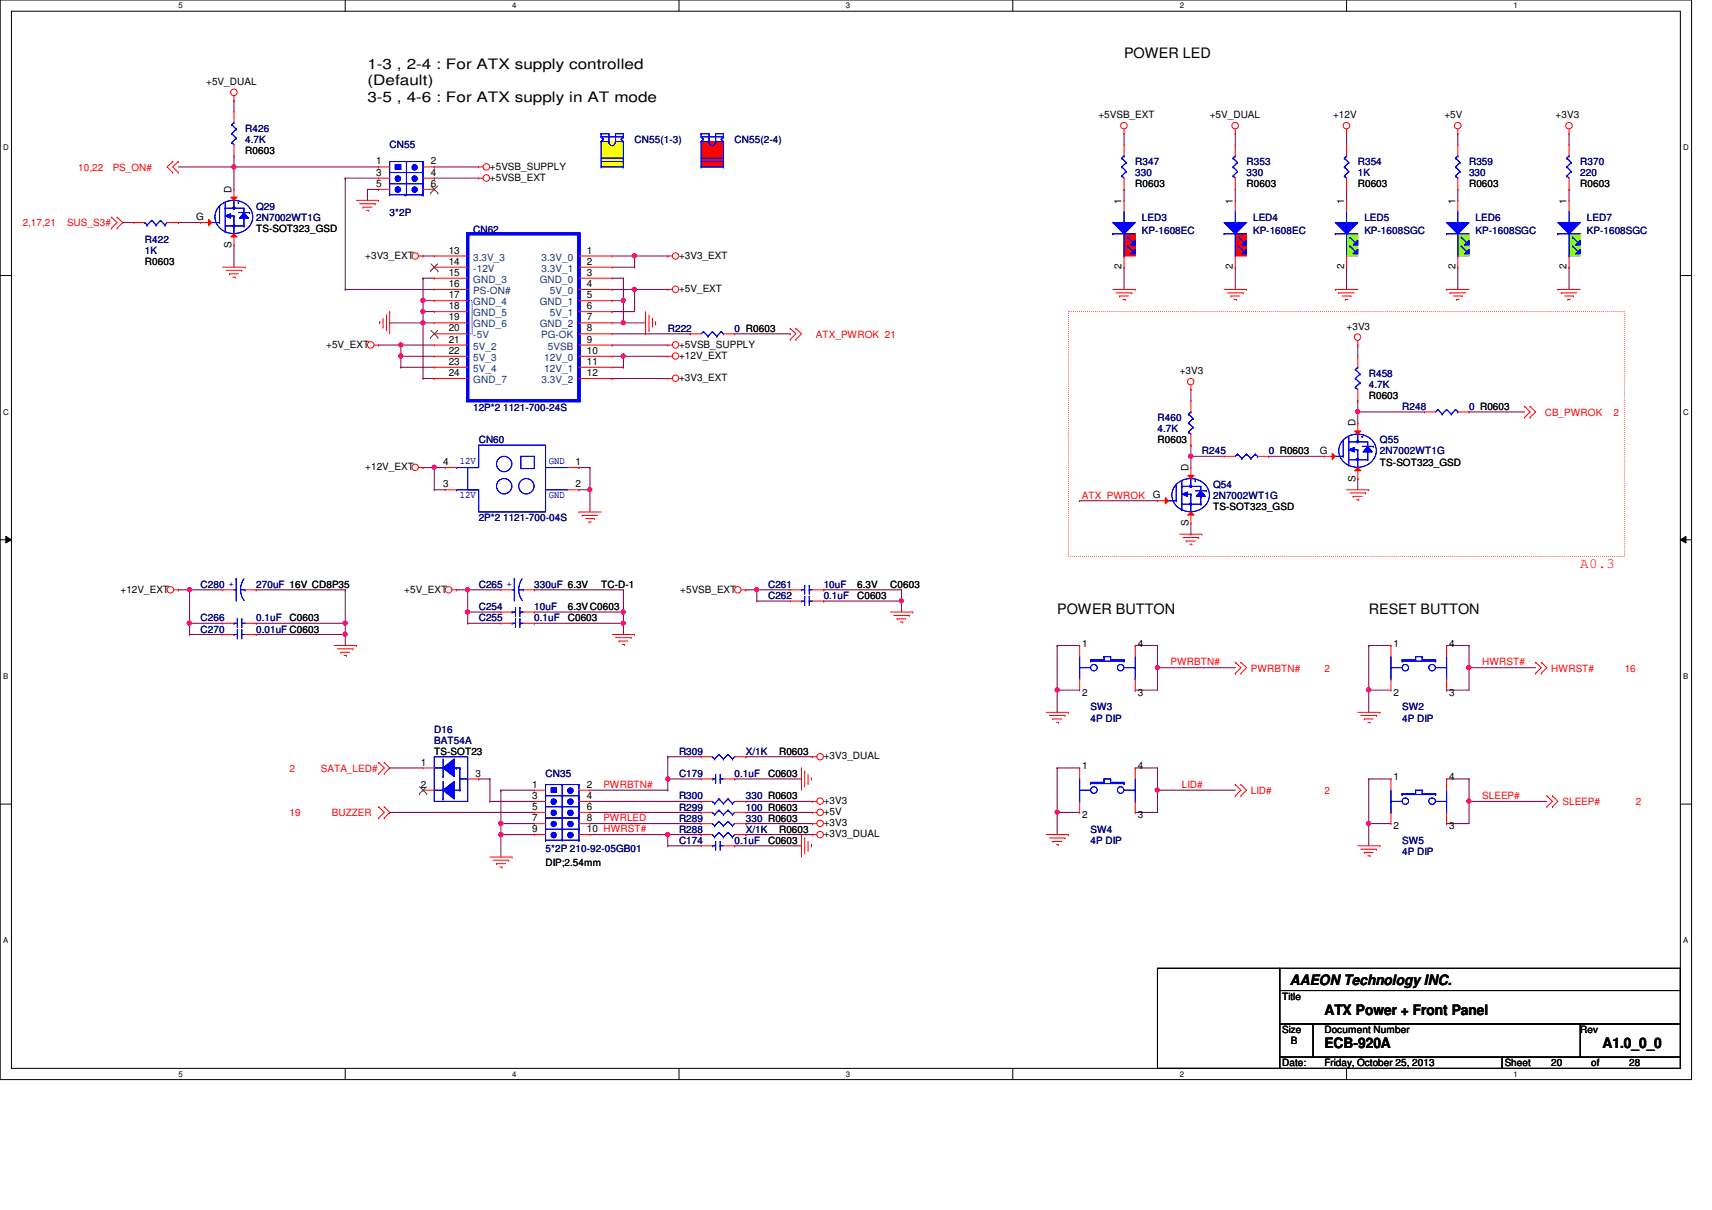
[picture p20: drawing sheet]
<svg xmlns="http://www.w3.org/2000/svg" width="297mm" height="210mm" viewBox="0 0 297 210" stroke-linecap="round" stroke-linejoin="round" font-family="sans-serif">
<defs><g id="words">
<g font-size="2.5">
<text x="63.8" y="11.9">1-3 , 2-4 : For ATX supply controlled</text>
<text x="195" y="10">POWER LED</text>
<text x="63.8" y="14.8">(Default)</text>
<text x="63.8" y="17.7">3-5 , 4-6 : For ATX supply in AT mode</text>
<text x="183.4" y="106.5">POWER BUTTON</text>
<text x="237.5" y="106.5">RESET BUTTON</text>
<text x="223.8" y="170.8">AAEON Technology INC.</text>
<text x="229.8" y="176.1">ATX Power + Front Panel</text>
<text x="229.8" y="181.9">ECB-920A</text>
<text x="278" y="181.9">A1.0_0_0</text>
</g>
<text font-size="2.5" fill="#f00" x="274.2" y="98.5">A0.3</text>
<g font-size="1.7">
<text x="35.8" y="14.7">+5V_DUAL</text>
<text x="190.6" y="20.5">+5VSB_EXT</text>
<text x="209.9" y="20.5">+5V_DUAL</text>
<text x="231.3" y="20.5">+12V</text>
<text x="250.6" y="20.5">+5V</text>
<text x="269.9" y="20.5">+3V3</text>
<text x="42.5" y="26.7">R0603</text>
<text x="65.3" y="28.5">1</text>
<text x="74.8" y="28.5">2</text>
<text x="85" y="29.4">+5VSB_SUPPLY</text>
<text x="40.2" y="33.4" transform="rotate(-90 40.2 33.4)">D</text>
<text x="65.3" y="30.5">3</text>
<text x="65.3" y="32.4">5</text>
<text x="74.8" y="30.5">4</text>
<text x="74.8" y="32.4">6</text>
<text x="85" y="31.4">+5VSB_EXT</text>
<text x="194.6" y="35.3" transform="rotate(-90 194.6 35.3)">1</text>
<text x="197" y="32.5">R0603</text>
<text x="213.9" y="35.3" transform="rotate(-90 213.9 35.3)">1</text>
<text x="216.3" y="32.5">R0603</text>
<text x="233.2" y="35.3" transform="rotate(-90 233.2 35.3)">1</text>
<text x="235.6" y="32.5">R0603</text>
<text x="252.5" y="35.3" transform="rotate(-90 252.5 35.3)">1</text>
<text x="254.9" y="32.5">R0603</text>
<text x="271.8" y="35.3" transform="rotate(-90 271.8 35.3)">1</text>
<text x="274.2" y="32.5">R0603</text>
<text x="34" y="38.2">G</text>
<text x="44.4" y="40.2">TS-SOT323_GSD</text>
<text x="25.1" y="46">R0603</text>
<text x="40.2" y="43.1" transform="rotate(-90 40.2 43.1)">S</text>
<text x="63.4" y="44.9">+3V3_EXT</text>
<text x="77.8" y="44">13</text>
<text x="77.8" y="45.9">14</text>
<text x="77.8" y="47.8">15</text>
<text x="101.8" y="44">1</text>
<text x="101.8" y="45.9">2</text>
<text x="101.8" y="47.8">3</text>
<text x="117.8" y="44.9">+3V3_EXT</text>
<text x="194.6" y="46.7" transform="rotate(-90 194.6 46.7)">2</text>
<text x="213.9" y="46.7" transform="rotate(-90 213.9 46.7)">2</text>
<text x="233.2" y="46.7" transform="rotate(-90 233.2 46.7)">2</text>
<text x="252.5" y="46.7" transform="rotate(-90 252.5 46.7)">2</text>
<text x="271.8" y="46.7" transform="rotate(-90 271.8 46.7)">2</text>
<text x="77.8" y="49.8">16</text>
<text x="77.8" y="51.7">17</text>
<text x="77.8" y="53.6">18</text>
<text x="101.8" y="49.8">4</text>
<text x="101.8" y="51.7">5</text>
<text x="101.8" y="53.6">6</text>
<text x="117.8" y="50.7">+5V_EXT</text>
<text x="77.8" y="55.6">19</text>
<text x="77.8" y="57.5">20</text>
<text x="77.8" y="59.4">21</text>
<text x="101.8" y="55.6">7</text>
<text x="101.8" y="57.5">8</text>
<text x="101.8" y="59.4">9</text>
<text x="233.6" y="57.2">+3V3</text>
<text x="56.6" y="60.3">+5V_EXT</text>
<text x="77.8" y="61.4">22</text>
<text x="77.8" y="63.3">23</text>
<text x="77.8" y="65.2">24</text>
<text x="101.8" y="63.3">11</text>
<text x="101.8" y="65.2">12</text>
<text x="101.8" y="61.4">10</text>
<text x="117.8" y="62.2">+12V_EXT</text>
<text x="117.8" y="60.3">+5VSB_SUPPLY</text>
<text x="204.7" y="64.9">+3V3</text>
<text x="117.8" y="66.1">+3V3_EXT</text>
<text x="237.5" y="69.2">R0603</text>
<text x="200.8" y="76.9">R0603</text>
<text x="235.2" y="74" transform="rotate(-90 235.2 74)">D</text>
<text x="63.4" y="81.5">+12V_EXT</text>
<text x="76.9" y="80.7">4</text>
<text x="99.9" y="80.7">1</text>
<text x="206.2" y="81.7" transform="rotate(-90 206.2 81.7)">D</text>
<text x="229" y="78.7">G</text>
<text x="235.2" y="83.6" transform="rotate(-90 235.2 83.6)">S</text>
<text x="239.4" y="80.8">TS-SOT323_GSD</text>
<text x="76.9" y="84.5">3</text>
<text x="99.9" y="84.5">2</text>
<text x="200" y="86.4">G</text>
<text x="210.5" y="88.5">TS-SOT323_GSD</text>
<text x="206.2" y="91.3" transform="rotate(-90 206.2 91.3)">S</text>
<text x="20.9" y="102.8">+12V_EXT</text>
<text x="50.2" y="107.8">C0603</text>
<text x="70.1" y="102.8">+5V_EXT</text>
<text x="98.5" y="105.9">6.3VC0603</text>
<text x="98.5" y="107.8">C0603</text>
<text x="104.3" y="102">TC-D-1</text>
<text x="118" y="102.8">+5VSB_EXT</text>
<text x="148.7" y="103.9">C0603</text>
<text x="148.7" y="102">6.3V</text>
<text x="154.5" y="102">C0603</text>
<text x="187.7" y="112.2">1</text>
<text x="197.4" y="112.2">4</text>
<text x="241.8" y="112.2">1</text>
<text x="251.4" y="112.2">4</text>
<text x="187.7" y="120.7">2</text>
<text x="197.4" y="120.7">3</text>
<text x="241.8" y="120.7">2</text>
<text x="251.4" y="120.7">3</text>
<text x="75.3" y="131">TS-SOT23</text>
<text x="135.2" y="131">R0603</text>
<text x="142.9" y="131.7">+3V3_DUAL</text>
<text x="73" y="132.8">1</text>
<text x="73" y="136.7">2</text>
<text x="82.5" y="134.7">3</text>
<text x="92.3" y="136.7">1</text>
<text x="101.8" y="136.7">2</text>
<text x="133.3" y="134.8">C0603</text>
<text x="187.7" y="133.4">1</text>
<text x="197.4" y="133.4">4</text>
<text x="241.8" y="135.3">1</text>
<text x="251.4" y="135.3">4</text>
<text x="92.3" y="138.6">3</text>
<text x="92.3" y="140.5">5</text>
<text x="92.3" y="142.5">7</text>
<text x="101.8" y="138.6">4</text>
<text x="101.8" y="140.5">6</text>
<text x="101.8" y="142.5">8</text>
<text x="142.9" y="139.4">+3V3</text>
<text x="142.9" y="141.4">+5V</text>
<text x="142.9" y="143.3">+3V3</text>
<text x="187.7" y="142">2</text>
<text x="197.4" y="142">3</text>
<text x="241.8" y="143.9">2</text>
<text x="251.4" y="143.9">3</text>
<text x="92.3" y="144.4">9</text>
<text x="101.8" y="144.4">10 HWRST#</text>
<text x="133.3" y="146.4">C0603</text>
<text x="135.2" y="144.5">R0603</text>
<text x="142.9" y="145.2">+3V3_DUAL</text>
<text x="94.7" y="150.3">DIP;2.54mm</text>
<text x="222.5" y="173.4">Title</text>
<text x="222.5" y="179.2">Size</text>
<text x="229.8" y="179.2">Document Number</text>
<text x="274.2" y="179.2">Rev</text>
<text x="222.5" y="185">Date:</text>
<text x="224" y="181.1">B</text>
<text x="229.8" y="185">Friday, October 25, 2013</text>
<text x="261.1" y="185">Sheet</text>
<text x="269.2" y="185">20</text>
<text x="276.1" y="185">of</text>
<text x="282.7" y="185">28</text>
</g>
<g font-size="1.7" fill="#000080">
<text x="42.5" y="22.9">R426</text>
<text x="42.5" y="24.8">4.7K</text>
<text x="67.6" y="25.7">CN55</text>
<text x="110.1" y="24.8">CN55(1-3)</text>
<text x="127.5" y="24.8">CN55(2-4)</text>
<text x="197" y="28.7">R347</text>
<text x="216.3" y="28.7">R353</text>
<text x="235.6" y="28.7">R354</text>
<text x="254.9" y="28.7">R359</text>
<text x="274.2" y="28.7">R370</text>
<text x="197" y="30.6">330</text>
<text x="216.3" y="30.6">330</text>
<text x="235.6" y="30.6">1K</text>
<text x="254.9" y="30.6">330</text>
<text x="274.2" y="30.6">220</text>
<text x="44.4" y="36.4">Q29</text>
<text x="44.4" y="38.3">2N7002WT1G</text>
<text x="67.6" y="37.5">3*2P</text>
<text x="82.1" y="40.4">CN62</text>
<text x="198.1" y="38.3">LED3</text>
<text x="198.1" y="40.6">KP-1608EC</text>
<text x="217.4" y="38.3">LED4</text>
<text x="217.4" y="40.6">KP-1608EC</text>
<text x="236.7" y="38.3">LED5</text>
<text x="236.7" y="40.6">KP-1608SGC</text>
<text x="256" y="38.3">LED6</text>
<text x="256" y="40.6">KP-1608SGC</text>
<text x="275.3" y="38.3">LED7</text>
<text x="275.3" y="40.6">KP-1608SGC</text>
<text x="25.1" y="42.2">R422</text>
<text x="25.1" y="44.1">1K</text>
<text x="115.9" y="57.6">R222</text>
<text x="127.5" y="57.6">0 R0603</text>
<text x="237.5" y="65.3">R458</text>
<text x="82.1" y="71.3">12P*2 1121-700-24S</text>
<text x="237.5" y="67.3">4.7K</text>
<text x="243.3" y="71.1">R248</text>
<text x="254.9" y="71.1">0 R0603</text>
<text x="83.1" y="76.9">CN60</text>
<text x="200.8" y="73.1">R460</text>
<text x="200.8" y="75">4.7K</text>
<text x="239.4" y="76.9">Q55</text>
<text x="208.5" y="78.8">R245</text>
<text x="220.1" y="78.8">0 R0603</text>
<text x="239.4" y="78.8">2N7002WT1G</text>
<text x="210.5" y="84.6">Q54</text>
<text x="210.5" y="86.6">2N7002WT1G</text>
<text x="83.1" y="90.4">2P*2 1121-700-04S</text>
<text x="34.8" y="102">C280</text>
<text x="34.8" y="107.8">C266</text>
<text x="44.4" y="102">270uF 16V CD8P35</text>
<text x="44.4" y="107.8">0.1uF</text>
<text x="83.1" y="105.9">C254</text>
<text x="83.1" y="102">C265</text>
<text x="83.1" y="107.8">C255</text>
<text x="92.7" y="105.9">10uF</text>
<text x="92.7" y="102">330uF 6.3V</text>
<text x="92.7" y="107.8">0.1uF</text>
<text x="133.3" y="103.9">C262</text>
<text x="133.3" y="102">C261</text>
<text x="142.9" y="103.9">0.1uF</text>
<text x="142.9" y="102">10uF</text>
<text x="34.8" y="109.7">C270</text>
<text x="44.4" y="109.7">0.01uF C0603</text>
<text x="189.2" y="123.2">SW3</text>
<text x="189.2" y="125.2">4P DIP</text>
<text x="243.3" y="123.2">SW2</text>
<text x="243.3" y="125.2">4P DIP</text>
<text x="75.3" y="127.1">D16</text>
<text x="75.3" y="129">BAT54A</text>
<text x="117.8" y="131">R309</text>
<text x="129.4" y="131">X/1K</text>
<text x="94.7" y="134.8">CN35</text>
<text x="117.8" y="134.8">C179</text>
<text x="127.5" y="134.8">0.1uF</text>
<text x="117.8" y="138.7">R300</text>
<text x="117.8" y="142.5">R289</text>
<text x="117.8" y="140.6">R299</text>
<text x="129.4" y="138.7">330 R0603</text>
<text x="129.4" y="142.5">330 R0603</text>
<text x="129.4" y="140.6">100 R0603</text>
<text x="94.7" y="147.7">5*2P 210-92-05GB01</text>
<text x="117.8" y="144.5">R288</text>
<text x="117.8" y="146.4">C174</text>
<text x="127.5" y="146.4">0.1uF</text>
<text x="129.4" y="144.5">X/1K</text>
<text x="189.2" y="144.5">SW4</text>
<text x="189.2" y="146.4">4P DIP</text>
<text x="243.3" y="146.4">SW5</text>
<text x="243.3" y="148.3">4P DIP</text>
</g>
<g font-size="1.7" fill="#f00">
<text x="13.6" y="29.6">10,22</text>
<text x="19.6" y="29.6">PS_ON#</text>
<text x="3.9" y="39.3">2,17,21</text>
<text x="11.6" y="39.3">SUS_S3#</text>
<text x="141.6" y="58.6">ATX_PWROK 21</text>
<text x="268" y="72.1">CB_PWROK</text>
<text x="279.9" y="72.1">2</text>
<text x="187.7" y="86.5">ATX_PWROK</text>
<text x="203.1" y="115.4">PWRBTN#</text>
<text x="217" y="116.5">PWRBTN#</text>
<text x="229.8" y="116.5">2</text>
<text x="257.2" y="115.4">HWRST#</text>
<text x="269.2" y="116.5">HWRST#</text>
<text x="281.9" y="116.5">16</text>
<text x="50.2" y="133.9">2</text>
<text x="55.7" y="133.9">SATA_LED#</text>
<text x="104.7" y="136.7">PWRBTN#</text>
<text x="205.1" y="136.7">LID#</text>
<text x="217" y="137.7">LID#</text>
<text x="229.8" y="137.7">2</text>
<text x="50.2" y="141.6">19</text>
<text x="57.6" y="141.6">BUZZER</text>
<text x="104.7" y="142.5">PWRLED</text>
<text x="257.2" y="138.6">SLEEP#</text>
<text x="271.1" y="139.7">SLEEP#</text>
<text x="283.8" y="139.7">2</text>
</g>
<g font-size="1.7" fill="#004080">
<text x="82.1" y="45.2">3.3V_3</text>
<text x="82.1" y="47.2">-12V</text>
<text x="94" y="45.2">3.3V_0</text>
<text x="94" y="47.2">3.3V_1</text>
<text x="82.1" y="49.1">GND_3</text>
<text x="82.1" y="51">PS-ON#</text>
<text x="82.1" y="53">GND_4</text>
<text x="93.6" y="49.1">GND_0</text>
<text x="93.6" y="53">GND_1</text>
<text x="95.4" y="51">5V_0</text>
<text x="82.1" y="54.9">GND_5</text>
<text x="82.1" y="56.8">GND_6</text>
<text x="82.1" y="58.7">-5V</text>
<text x="93.6" y="56.8">GND_2</text>
<text x="93.9" y="58.7">PG-OK</text>
<text x="95.4" y="54.9">5V_1</text>
<text x="82.1" y="60.7">5V_2</text>
<text x="82.1" y="62.6">5V_3</text>
<text x="82.1" y="64.5">5V_4</text>
<text x="94.4" y="64.5">12V_1</text>
<text x="94.4" y="62.6">12V_0</text>
<text x="95.1" y="60.7">5VSB</text>
<text x="82.1" y="66.5">GND_7</text>
<text x="94" y="66.5">3.3V_2</text>
</g>
<g font-size="1.7" fill="#00f">
<text x="79.8" y="80.6">12V</text>
<text x="95.2" y="80.6">GND</text>
<text x="79.8" y="86.4">12V</text>
<text x="95.2" y="86.4">GND</text>
<text x="40.6" y="101.8" transform="rotate(-90 40.6 101.8)">+</text>
<text x="88.8" y="101.8" transform="rotate(-90 88.8 101.8)">+</text>
</g>
<g font-size="1.4">
<text x="30.9" y="1.4">5</text>
<text x="88.9" y="1.4">4</text>
<text x="146.8" y="1.4">3</text>
<text x="204.7" y="1.4">2</text>
<text x="262.6" y="1.4">1</text>
<text x=".5" y="26.1">D</text>
<text x="292.1" y="26.1">D</text>
<text x=".5" y="71.9">C</text>
<text x="292.1" y="71.9">C</text>
<text x=".5" y="117.8">B</text>
<text x="292.1" y="117.8">B</text>
<text x=".5" y="163.6">A</text>
<text x="292.1" y="163.6">A</text>
<text x="30.9" y="186.8">5</text>
<text x="88.9" y="186.8">4</text>
<text x="146.8" y="186.8">3</text>
<text x="204.7" y="186.8">2</text>
<text x="262.6" y="186.8">1</text>
</g>
</g></defs>
<path d="M0 0h293.5v187.3h-293.5zM2 1.9h289.5v183.4h-289.5z" fill="none" stroke="#000" stroke-width=".17"/>
<g fill="#fff">
<path d="M30.9 .2h.8v1.5h-.8z"/>
<path d="M30.9 185.5h.8v1.6h-.8z"/>
</g>
<path d="M59.9 0v1.9M59.9 185.3v2" fill="none" stroke="#000" stroke-width=".17"/>
<g fill="#fff">
<path d="M88.9 .2h.7v1.5h-.7z"/>
<path d="M88.9 185.5h.7v1.6h-.7z"/>
</g>
<path d="M117.8 0v1.9M117.8 185.3v2" fill="none" stroke="#000" stroke-width=".17"/>
<g fill="#fff">
<path d="M146.8 .2h.7v1.5h-.7z"/>
<path d="M146.8 185.5h.7v1.6h-.7z"/>
</g>
<path d="M175.7 0v1.9M175.7 185.3v2" fill="none" stroke="#000" stroke-width=".17"/>
<g fill="#fff">
<path d="M204.7 .2h.7v1.5h-.7z"/>
<path d="M204.7 185.5h.7v1.6h-.7z"/>
</g>
<path d="M233.6 0v1.9M233.6 185.3v2" fill="none" stroke="#000" stroke-width=".17"/>
<g fill="#fff">
<path d="M262.6 .2h.8v1.5h-.8z"/>
<path d="M262.6 185.5h.8v1.6h-.8z"/>
<path d="M.5 24.8h1v1.6h-1z"/>
<path d="M292.1 24.8h.9v1.6h-.9z"/>
<path d="M.5 70.7h1v1.5h-1z"/>
<path d="M292.1 70.7h.9v1.5h-.9z"/>
</g>
<path d="M0 47.8h2M291.5 47.8h2" fill="none" stroke="#000" stroke-width=".17"/>
<g fill="#fff">
<path d="M.5 116.5h.9v1.6h-.9z"/>
<path d="M292.1 116.5h.8v1.6h-.8z"/>
</g>
<path d="M0 93.6h2M1 93l1 .6-1 .6zM291.5 93.6l1-.6v1.2zM291.5 93.6h2" fill="none" stroke="#000" stroke-width=".17"/>
<path d="M1 93l1 .6-1 .6zM291.5 93.6l1-.6v1.2z" fill="#000"/>
<g fill="#fff">
<path d="M.5 162.4h.9v1.5h-.9z"/>
<path d="M292.1 162.4h.8v1.5h-.8z"/>
</g>
<path d="M0 139.5h2M291.5 139.5h2" fill="none" stroke="#000" stroke-width=".17"/>
<path d="M195 40.6h2v3.8h-2z" fill-rule="evenodd" fill="#f00"/>
<path d="M195 40.6h2v3.8h-2z" fill="none" stroke="#f00" stroke-width=".17"/>
<path d="M214.3 40.6h2v3.8h-2z" fill-rule="evenodd" fill="#f00"/>
<path d="M214.3 40.6h2v3.8h-2z" fill="none" stroke="#f00" stroke-width=".17"/>
<path d="M233.6 40.6h2v3.8h-2z" fill-rule="evenodd" fill="#80ff00"/>
<path d="M233.6 40.6h2v3.8h-2z" fill="none" stroke="#80ff00" stroke-width=".17"/>
<path d="M252.9 40.6h2v3.8h-2z" fill-rule="evenodd" fill="#80ff00"/>
<path d="M252.9 40.6h2v3.8h-2z" fill="none" stroke="#80ff00" stroke-width=".17"/>
<path d="M272.2 40.6h2v3.8h-2z" fill-rule="evenodd" fill="#80ff00"/>
<path d="M272.2 40.6h2v3.8h-2z" fill="none" stroke="#80ff00" stroke-width=".17"/>
<path d="M104.3 24.6h3.9v4.4h-3.9z" fill-rule="evenodd" fill="#ff0"/>
<path d="M104.3 24.6h3.9v4.4h-3.9z" fill="none" stroke="#ff0" stroke-width=".17"/>
<path d="M121.7 24.6h3.8v4.4h-3.8z" fill-rule="evenodd" fill="#f00"/>
<path d="M121.7 24.6h3.8v4.4h-3.8z" fill="none" stroke="#f00" stroke-width=".17"/>
<path d="M185.4 54.1h96.5v42.4h-96.5z" fill="none" stroke="#f00" stroke-width=".17" stroke-dasharray="0 .3"/>
<path d="M69.5 59.9h.1M69.5 59.9h5.8" fill="none" stroke="#800040" stroke-width=".17"/>
<circle cx="69.5" cy="59.8" r=".37" fill="#f0f"/>
<circle cx="69.5" cy="59.8" r=".37" fill="none" stroke="#f0f" stroke-width=".17"/>
<path d="M69.5 59.9h.1M69.5 59.9v1.9M69.5 61.8h.1M69.5 61.8h5.8" fill="none" stroke="#800040" stroke-width=".17"/>
<circle cx="69.5" cy="61.8" r=".38" fill="#f0f"/>
<circle cx="69.5" cy="61.8" r=".38" fill="none" stroke="#f0f" stroke-width=".17"/>
<path d="M73.4 56h.1M73.4 56h1.9" fill="none" stroke="#800040" stroke-width=".17"/>
<circle cx="73.4" cy="56" r=".37" fill="#f0f"/>
<circle cx="73.4" cy="56" r=".37" fill="none" stroke="#f0f" stroke-width=".17"/>
<path d="M73.4 54.1h.1M73.4 54.1v1.9" fill="none" stroke="#800040" stroke-width=".17"/>
<circle cx="73.4" cy="54" r=".37" fill="#f0f"/>
<circle cx="73.4" cy="54" r=".37" fill="none" stroke="#f0f" stroke-width=".17"/>
<path d="M73.4 52.2h.1M73.4 52.2h1.9" fill="none" stroke="#800040" stroke-width=".17"/>
<circle cx="73.4" cy="52.1" r=".38" fill="#f0f"/>
<circle cx="73.4" cy="52.1" r=".38" fill="none" stroke="#f0f" stroke-width=".17"/>
<path d="M67.6 56h.1M67.6 56h5.8M73.4 54.1h.1M73.4 52.2h.1M73.4 48.3h.1M73.4 54.1h1.9M73.4 52.2v1.9M73.4 48.3h1.9M102.4 85h.1M102.4 85v3.8" fill="none" stroke="#800040" stroke-width=".17"/>
<circle cx="102.3" cy="84.9" r=".37" fill="#f0f"/>
<circle cx="102.3" cy="84.9" r=".37" fill="none" stroke="#f0f" stroke-width=".17"/>
<path d="M75.3 81.1h.1M75.3 81.1h2M100.5 81.1h.1M100.5 85h.1M100.5 81.1h1.9M102.4 81.1h.1M102.4 81.1v3.9h-1.9" fill="none" stroke="#800040" stroke-width=".17"/>
<circle cx="75.3" cy="81.1" r=".38" fill="#f0f"/>
<circle cx="75.3" cy="81.1" r=".38" fill="none" stroke="#f0f" stroke-width=".17"/>
<g fill="none" stroke="#800040" stroke-width=".17">
<path d="M40.6 17.4h.1M40.6 17.4v1.9M21.3 38.6h.1M21.3 38.6h1.9M30.9 38.6h.1M30.9 38.6h3.9M40.6 42.5h.1M40.6 42.5v3.9M59.9 50.2h.1M59.9 50.2h15.4M65.7 59.9h.1M65.7 59.9h3.8"/>
<path d="M73.4 48.3h.1M73.4 48.3v3.9M73.4 81.1h.1M73.4 81.1h1.9M75.3 85h.1M75.3 81.1h.1M75.3 85h2M75.3 81.1v3.9M131.3 102.3h.1M131.3 104.3h.1M131.3 102.3h5.8M131.3 104.3h5.8"/>
<path d="M131.3 102.3v2"/>
</g>
<circle cx="131.3" cy="102.3" r=".37" fill="#f0f"/>
<circle cx="131.3" cy="102.3" r=".37" fill="none" stroke="#f0f" stroke-width=".17"/>
<path d="M129.4 102.3h.1M129.4 102.3h1.9M142.9 102.3h.1M142.9 104.3h.1M142.9 102.3h13.5M142.9 104.3h13.5M156.4 104.3h.1M156.4 104.3v1.9" fill="none" stroke="#800040" stroke-width=".17"/>
<circle cx="156.4" cy="104.2" r=".37" fill="#f0f"/>
<circle cx="156.4" cy="104.2" r=".37" fill="none" stroke="#f0f" stroke-width=".17"/>
<path d="M92.7 108.1h.1M92.7 108.1h15.5" fill="none" stroke="#800040" stroke-width=".17"/>
<circle cx="108.1" cy="108.1" r=".37" fill="#f0f"/>
<circle cx="108.1" cy="108.1" r=".37" fill="none" stroke="#f0f" stroke-width=".17"/>
<path d="M92.7 106.2h.1M92.7 106.2h15.5" fill="none" stroke="#800040" stroke-width=".17"/>
<circle cx="108.1" cy="106.2" r=".38" fill="#f0f"/>
<circle cx="108.1" cy="106.2" r=".38" fill="none" stroke="#f0f" stroke-width=".17"/>
<path d="M81.1 102.3h.1M81.1 102.3h5.8" fill="none" stroke="#800040" stroke-width=".17"/>
<circle cx="81.1" cy="102.3" r=".37" fill="#f0f"/>
<circle cx="81.1" cy="102.3" r=".37" fill="none" stroke="#f0f" stroke-width=".17"/>
<path d="M81.1 106.2h.1M81.1 106.2v1.9M81.1 106.2h5.8" fill="none" stroke="#800040" stroke-width=".17"/>
<circle cx="81.1" cy="106.2" r=".38" fill="#f0f"/>
<circle cx="81.1" cy="106.2" r=".38" fill="none" stroke="#f0f" stroke-width=".17"/>
<g fill="none" stroke="#800040" stroke-width=".17">
<path d="M32.9 102.3h.1M32.9 110.1h.1M32.9 102.3h5.7M32.9 110.1h5.7M44.4 110.1h.1M44.4 110.1h15.5M59.9 110.1h.1M59.9 110.1v1.9M79.2 102.3h.1M79.2 102.3h1.9M81.1 102.3h.1M81.1 108.1h.1"/>
<path d="M81.1 102.3v3.9M81.1 108.1h5.8M92.7 102.3h.1M92.7 102.3h15.5M108.2 106.2h.1M108.2 108.1h.1M108.2 106.2v3.9"/>
</g>
<circle cx="59.9" cy="110" r=".38" fill="#f0f"/>
<circle cx="59.9" cy="110" r=".38" fill="none" stroke="#f0f" stroke-width=".17"/>
<path d="M44.4 108.1h.1M44.4 108.1h15.5" fill="none" stroke="#800040" stroke-width=".17"/>
<circle cx="59.9" cy="108.1" r=".37" fill="#f0f"/>
<circle cx="59.9" cy="108.1" r=".37" fill="none" stroke="#f0f" stroke-width=".17"/>
<path d="M32.9 108.1h.1M32.9 108.1v2M32.9 108.1h5.7" fill="none" stroke="#800040" stroke-width=".17"/>
<circle cx="32.9" cy="108.1" r=".37" fill="#f0f"/>
<circle cx="32.9" cy="108.1" r=".37" fill="none" stroke="#f0f" stroke-width=".17"/>
<path d="M32.9 102.3h.1M32.9 102.3v5.8M59.9 108.1h.1M59.9 108.1v2" fill="none" stroke="#800040" stroke-width=".17"/>
<circle cx="32.9" cy="102.3" r=".37" fill="#f0f"/>
<circle cx="32.9" cy="102.3" r=".37" fill="none" stroke="#f0f" stroke-width=".17"/>
<path d="M30.9 102.3h.1M30.9 102.3h2M44.4 102.3h.1M44.4 102.3h15.5M86.9 137.1h.1M86.9 137.1h5.8M86.9 137.1v5.8M86.9 142.9h.1M86.9 144.8h.1M86.9 144.8v3.9M86.9 142.9h5.8" fill="none" stroke="#800040" stroke-width=".17"/>
<circle cx="86.9" cy="144.8" r=".38" fill="#f0f"/>
<circle cx="86.9" cy="144.8" r=".38" fill="none" stroke="#f0f" stroke-width=".17"/>
<g fill="none" stroke="#800040" stroke-width=".17">
<path d="M254.9 115.8h.1M254.9 115.8v3.9M67.6 133.2h.1M67.6 133.2h5.8M83.1 135.1h.1M83.1 135.1h1.9M102.4 139h19.3M102.4 137.1h13.5M115.9 137.1h.1M121.7 139h.1M127.5 135.1h.1M127.5 135.1h11.6"/>
<path d="M67.6 140.9h.1M67.6 140.9h25.1M86.9 144.8h.1M86.9 144.8h5.8"/>
</g>
<circle cx="254.8" cy="115.8" r=".38" fill="#f0f"/>
<circle cx="254.8" cy="115.8" r=".38" fill="none" stroke="#f0f" stroke-width=".17"/>
<path d="M237.5 119.7h.1M237.5 119.7v3.9M237.5 119.7h3.8M251 112h.1M251 119.7h.1M251 112h3.9M251 119.7h3.9M254.9 115.8h.1M254.9 115.8h11.5" fill="none" stroke="#800040" stroke-width=".17"/>
<circle cx="237.4" cy="119.7" r=".38" fill="#f0f"/>
<circle cx="237.4" cy="119.7" r=".38" fill="none" stroke="#f0f" stroke-width=".17"/>
<path d="M200.8 115.8h.1M200.8 115.8v3.9M237.5 112h.1M237.5 112h3.8" fill="none" stroke="#800040" stroke-width=".17"/>
<circle cx="200.8" cy="115.8" r=".38" fill="#f0f"/>
<circle cx="200.8" cy="115.8" r=".38" fill="none" stroke="#f0f" stroke-width=".17"/>
<g fill="none" stroke="#800040" stroke-width=".17">
<path d="M183.4 112h.1M183.4 119.7h.1M183.4 112h3.9M183.4 112v11.6M183.4 119.7h3.9M197 112h.1M197 119.7h.1M197 112h3.8M197 119.7h3.8M200.8 115.8h.1M200.8 112h.1M200.8 115.8h13.5"/>
<path d="M200.8 112v3.8M254.9 112h.1M254.9 112v3.8"/>
</g>
<circle cx="183.4" cy="119.7" r=".38" fill="#f0f"/>
<circle cx="183.4" cy="119.7" r=".38" fill="none" stroke="#f0f" stroke-width=".17"/>
<path d="M237.5 112h.1M237.5 112v7.7M115.9 131.3h.1M115.9 135.1h.1M115.9 131.3h5.8M115.9 135.1v2M115.9 135.1h5.8M129.4 131.3h.1M129.4 131.3h11.6" fill="none" stroke="#800040" stroke-width=".17"/>
<circle cx="115.9" cy="135.1" r=".38" fill="#f0f"/>
<circle cx="115.9" cy="135.1" r=".38" fill="none" stroke="#f0f" stroke-width=".17"/>
<g fill="none" stroke="#800040" stroke-width=".17">
<path d="M85 135.1h.1M85 139h.1M85 139h7.7M85 135.1v3.9M115.9 131.3h.1M115.9 131.3v3.8M129.4 139h.1M129.4 139h11.6M102.4 140.9h19.3M102.4 142.9h19.3M102.4 144.8h13.5M115.9 144.8h.1"/>
<path d="M121.7 140.9h.1M121.7 142.9h.1M129.4 142.9h.1M129.4 140.9h11.6M129.4 142.9h11.6M141 140.9h.1"/>
</g>
<circle cx="115.9" cy="144.8" r=".38" fill="#f0f"/>
<circle cx="115.9" cy="144.8" r=".38" fill="none" stroke="#f0f" stroke-width=".17"/>
<path d="M200.8 137.1h.1M200.8 137.1v3.8M115.9 146.7h.1M115.9 144.8h.1M115.9 144.8h5.8M115.9 146.7h5.8M115.9 144.8v1.9M121.7 144.8h.1M127.5 146.7h.1M127.5 146.7h11.6M129.4 144.8h.1M129.4 144.8h11.6" fill="none" stroke="#800040" stroke-width=".17"/>
<circle cx="200.8" cy="137" r=".37" fill="#f0f"/>
<circle cx="200.8" cy="137" r=".37" fill="none" stroke="#f0f" stroke-width=".17"/>
<g fill="none" stroke="#800040" stroke-width=".17">
<path d="M183.4 133.2h.1M183.4 133.2h3.9M183.4 133.2v11.6M197 133.2h.1M197 133.2h3.8M200.8 137.1h.1M200.8 133.2h.1M200.8 137.1h13.5M200.8 133.2v3.9M183.4 140.9h.1M183.4 140.9h3.9M197 140.9h.1"/>
<path d="M197 140.9h3.8"/>
</g>
<circle cx="183.4" cy="140.9" r=".37" fill="#f0f"/>
<circle cx="183.4" cy="140.9" r=".37" fill="none" stroke="#f0f" stroke-width=".17"/>
<path d="M254.9 139h.1M254.9 139v3.9" fill="none" stroke="#800040" stroke-width=".17"/>
<circle cx="254.8" cy="139" r=".38" fill="#f0f"/>
<circle cx="254.8" cy="139" r=".38" fill="none" stroke="#f0f" stroke-width=".17"/>
<g fill="none" stroke="#800040" stroke-width=".17">
<path d="M237.5 135.1h.1M237.5 135.1h3.8M237.5 135.1v11.6M251 135.1h.1M251 135.1h3.9M254.9 139h.1M254.9 135.1h.1M254.9 139h13.5M254.9 135.1v3.9M237.5 142.9h.1M237.5 142.9h3.8M251 142.9h.1"/>
<path d="M251 142.9h3.9"/>
</g>
<circle cx="237.5" cy="142.8" r=".37" fill="#f0f"/>
<circle cx="237.5" cy="142.8" r=".37" fill="none" stroke="#f0f" stroke-width=".17"/>
<g fill="none" stroke="#800040" stroke-width=".17">
<path d="M195 32.9h.1M195 23.2h.1M195 23.2v1.9M195 32.9v1.9M214.3 32.9h.1M214.3 23.2h.1M214.3 23.2v1.9M214.3 32.9v1.9M233.6 32.9h.1M233.6 23.2h.1M233.6 23.2v1.9M233.6 32.9v1.9"/>
<path d="M252.9 32.9h.1M252.9 23.2h.1M252.9 23.2v1.9M252.9 32.9v1.9M272.2 32.9h.1M272.2 23.2h.1M272.2 23.2v1.9M272.2 32.9v1.9M195 46.4h.1M195 46.4v3.8M214.3 46.4h.1M214.3 46.4v3.8"/>
<path d="M233.6 46.4h.1M233.6 46.4v3.8M252.9 46.4h.1M252.9 46.4v3.8M272.2 46.4h.1M272.2 46.4v3.8M86.9 142.9h.1M86.9 142.9v1.9"/>
</g>
<circle cx="86.9" cy="142.8" r=".37" fill="#f0f"/>
<circle cx="86.9" cy="142.8" r=".37" fill="none" stroke="#f0f" stroke-width=".17"/>
<g fill="none" stroke="#800040" stroke-width=".17">
<path d="M59.9 30.9h.1M59.9 30.9h5.8M59.9 30.9v19.3M63.8 32.9h.1M63.8 32.9v1.9M63.8 32.9h1.9M65.7 32.9h.1M75.3 30.9h.1M75.3 29h.1M75.3 30.9h7.8M75.3 29h7.8M108.2 56h.1"/>
<path d="M108.2 56h3.8"/>
</g>
<circle cx="108.1" cy="56" r=".37" fill="#f0f"/>
<circle cx="108.1" cy="56" r=".37" fill="none" stroke="#f0f" stroke-width=".17"/>
<path d="M108.2 52.2h.1M108.2 52.2v3.8" fill="none" stroke="#800040" stroke-width=".17"/>
<circle cx="108.1" cy="52.1" r=".38" fill="#f0f"/>
<circle cx="108.1" cy="52.1" r=".38" fill="none" stroke="#f0f" stroke-width=".17"/>
<path d="M106.2 54.1h.1M106.2 52.2h2M106.2 56h2M106.2 48.3h2M108.2 52.2h.1M108.2 56h.1M108.2 48.3h.1M110.1 50.2h.1M110.1 50.2v3.9h-3.9M110.1 50.2h5.8" fill="none" stroke="#800040" stroke-width=".17"/>
<circle cx="110.1" cy="50.2" r=".37" fill="#f0f"/>
<circle cx="110.1" cy="50.2" r=".37" fill="none" stroke="#f0f" stroke-width=".17"/>
<path d="M108.2 61.8h.1M108.2 61.8h7.7" fill="none" stroke="#800040" stroke-width=".17"/>
<circle cx="108.1" cy="61.8" r=".38" fill="#f0f"/>
<circle cx="108.1" cy="61.8" r=".38" fill="none" stroke="#f0f" stroke-width=".17"/>
<g fill="none" stroke="#800040" stroke-width=".17">
<path d="M30.9 29h9.7M40.6 29h.1M73.4 56v9.7M106.2 59.9h.1M106.2 50.2h.1M106.2 59.9h9.7M106.2 50.2h3.9M108.2 48.3h.1M108.2 48.3v3.9M69.5 61.8h.1M69.5 63.7h.1M69.5 63.7h5.8"/>
<path d="M69.5 61.8v1.9M73.4 65.7h.1M73.4 65.7h1.9M75.3 65.7h.1M106.2 63.7h2M106.2 61.8h2M108.2 61.8h.1M108.2 63.7h.1M108.2 61.8v1.9M59.9 102.3h.1M59.9 102.3v5.8M108.2 102.3h.1"/>
<path d="M108.2 102.3v3.9M156.4 102.3h.1M156.4 102.3v2"/>
</g>
<circle cx="40.6" cy="29" r=".38" fill="#f0f"/>
<circle cx="40.6" cy="29" r=".38" fill="none" stroke="#f0f" stroke-width=".17"/>
<path d="M40.6 29h.1M40.6 27.1h.1M40.6 27.1v5.8M40.6 29h25.1M65.7 29h.1M106.2 44.4h3.9M110.1 44.4h.1" fill="none" stroke="#800040" stroke-width=".17"/>
<circle cx="110.1" cy="44.4" r=".37" fill="#f0f"/>
<circle cx="110.1" cy="44.4" r=".37" fill="none" stroke="#f0f" stroke-width=".17"/>
<g fill="none" stroke="#800040" stroke-width=".17">
<path d="M73.4 44.4h.1M73.4 44.4h1.9M106.2 46.4h3.9M106.2 57.9h13.6M110.1 46.4h.1M110.1 44.4h.1M110.1 44.4v2M110.1 44.4h5.8M115.9 44.4h.1M119.8 57.9h.1M127.5 57.9h9.6M137.1 57.9h.1"/>
<path d="M235.6 59.9h.1M235.6 59.9v1.9M106.2 65.7h.1M106.2 65.7h9.7M206.6 77.2h.1M206.6 67.6h.1M206.6 79.2h.1M206.6 67.6v1.9M206.6 77.2v2M206.6 79.2h5.8M235.6 71.5h.1M235.6 69.5h.1"/>
<path d="M235.6 71.5h11.5M235.6 69.5v2M187.3 86.9h.1M187.3 86.9h13.5"/>
</g>
<circle cx="206.6" cy="79.1" r=".37" fill="#f0f"/>
<circle cx="206.6" cy="79.1" r=".37" fill="none" stroke="#f0f" stroke-width=".17"/>
<path d="M206.6 79.2h.1M206.6 79.2v1.9M220.1 79.2h.1M220.1 79.2h9.7M235.6 73.4h.1M235.6 71.5v1.9M206.6 92.7h.1M206.6 90.8v1.9M235.6 83h.1M235.6 83v2" fill="none" stroke="#800040" stroke-width=".17"/>
<circle cx="235.5" cy="71.4" r=".38" fill="#f0f"/>
<circle cx="235.5" cy="71.4" r=".38" fill="none" stroke="#f0f" stroke-width=".17"/>
<path d="M254.9 71.5h.1M254.9 71.5h9.6" fill="none" stroke="#800040" stroke-width=".17"/>
<g fill="none" stroke="#f00" stroke-width=".17">
<path d="M40.6 17.4h.1M40.6 19.3h.1M40.6 16.6v.8M40.6 19.3v2M19.3 37.7h.1M19.3 39.6h.1M19.3 37.7l1 .9-1 1M20.3 39.6h.1M20.3 37.7h.1M20.3 37.7l1 .9-1 1M30 28h.1M30 29.9h.1"/>
<path d="M30 28l-1 1 1 .9M30.9 28h.1M30.9 29.9h.1M30.9 28l-.9 1 .9 .9M40.6 27.1h.1M40.6 25.1v2M61.8 34.8h3.9M62.4 35.3h2.7M63 35.9h.1M63 35.9h1.5M63.6 36.5h.4M64 36.5h.1"/>
<path d="M65.1 35.3h.1M65.7 34.8h.1M83.1 30.9h.1M83.1 29h.1M83.1 30.9h.7M83.1 29h.7M195 23.2h.1M195 22.4v.8M214.3 23.2h.1M214.3 22.4v.8M233.6 23.2h.1M233.6 22.4v.8"/>
<path d="M252.9 23.2h.1M252.9 22.4v.8M272.2 23.2h.1M272.2 22.4v.8M38.6 46.4h3.9M39.2 46.9h2.7M39.8 47.5h.1M39.8 47.5h1.6M40.4 48.1h.4M40.8 48.1h.1M41.9 46.9h.1M42.5 46.4h.1"/>
<path d="M64.9 59.9h.8M65.7 59.9h.1M65.9 55.8h.1M65.9 55.8v.4M66.5 56.8h.1M66.5 55.2v1.6M67.1 54.7h.1M67.1 54.7v2.7M67.6 54.1h.1M67.6 54.1v3.8M72.6 44.4h.8M73.4 44.4h.1"/>
<path d="M112 57.9h.1M112 54.1v3.8M112.6 57.4h.1M112.6 54.7v2.7M113.2 55.2h.1M113.2 55.2v1.6M113.7 56.2h.1M113.7 55.8v.4M115.9 50.2h.1M115.9 59.9h.1M115.9 44.4h.1M115.9 59.9h.8"/>
<path d="M115.9 50.2h.8M115.9 44.4h.8M137.1 57h.1M137.1 58.9h.1M137.1 57l1 .9-1 1M138.1 57h.1M138.1 58.9h.1M138.1 57l1 .9-1 1M193.1 50.2h3.9M193.7 50.8h2.7M194.3 51.4h.1M194.3 51.4h1.5"/>
<path d="M194.8 51.9h.4M195.2 51.9h.1M196.4 50.8h.1M197 50.2h.1M212.4 50.2h3.9M213 50.8h2.7M213.6 51.4h.1M213.6 51.4h1.5M214.1 51.9h.4M214.5 51.9h.1M215.7 50.8h.1M216.3 50.2h.1"/>
<path d="M231.7 50.2h.1M231.7 50.2h3.9M232.3 50.8h.1M232.3 50.8h2.7M232.9 51.4h1.5M233.4 51.9h.1M233.4 51.9h.4M234.4 51.4h.1M235.6 59.9h.1M235.6 59.1v.8M251 50.2h.1M251 50.2h3.9"/>
<path d="M251.6 50.8h.1M251.6 50.8h2.7M252.2 51.4h1.5M252.7 51.9h.1M252.7 51.9h.4M253.7 51.4h.1M270.3 50.2h.1M270.3 50.2h3.9M270.9 50.8h.1M270.9 50.8h2.7M271.5 51.4h1.5M272 51.9h.1"/>
<path d="M272 51.9h.5M273 51.4h.1M115.9 61.8h.1M115.9 65.7h.1M115.9 61.8h.8M115.9 65.7h.8M206.6 67.6h.1M206.6 66.8v.8M264.5 70.5h.1M264.5 72.4h.1M264.5 70.5l1 1-1 .9M265.5 70.5h.1"/>
<path d="M265.5 72.4h.1M265.5 70.5l.9 1-.9 .9M72.6 81.1h.8M73.4 81.1h.1M100.5 88.8h.1M100.5 88.8h3.8M101 89.4h.1M101 89.4h2.7M101.6 90h1.5M102.2 90.6h.1M102.2 90.6h.4M103.1 90h.1"/>
<path d="M204.7 92.7h3.8M205.3 93.3h2.7M205.8 93.9h.1M205.8 93.9h1.6M206.4 94.4h.4M206.8 94.4h.1M208 93.3h.1M208.5 92.7h.1M233.6 85h3.9M234.2 85.5h2.7M234.8 86.1h.1M234.8 86.1h1.5"/>
<path d="M235.4 86.7h.4M235.8 86.7h.1M236.9 85.5h.1M237.5 85h.1M30.2 102.3h.7M30.9 102.3h.1M58 112h3.8M58.5 112.6h2.8M59.1 113.2h.1M59.1 113.2h1.6M59.7 113.7h.4M60.1 113.7h.1"/>
<path d="M61.3 112.6h.1M61.8 112h.1M78.4 102.3h.8M79.2 102.3h.1M106.2 110.1h3.9M106.8 110.6h2.7M107.4 111.2h.1M107.4 111.2h1.5M107.9 111.8h.5M108.4 111.8h.1M109.5 110.6h.1M110.1 110.1h.1"/>
<path d="M128.6 102.3h.8M129.4 102.3h.1M154.5 106.2h3.9M155.1 106.8h2.7M155.7 107.4h.1M155.7 107.4h1.5M156.2 107.9h.4M156.6 107.9h.1M157.8 106.8h.1M158.4 106.2h.1M214.3 114.9h.1M214.3 116.8h.1"/>
<path d="M214.3 114.9l1 .9-1 1M215.3 114.9h.1M215.3 116.8h.1M215.3 114.9l1 .9-1 1M266.4 114.9h.1M266.4 116.8h.1M266.4 114.9l1 .9-1 1M267.4 114.9h.1M267.4 116.8h.1M267.4 114.9l1 .9-1 1M65.7 134.2h.1M65.7 132.2h.1"/>
<path d="M65.7 140h.1M65.7 132.2l1 1-1 1M65.7 140l1 .9-1 1M66.7 132.2h.1M66.7 134.2h.1M66.7 140h.1M66.7 132.2l.9 1-.9 1M66.7 140l.9 .9-.9 1M121.7 139h.1M121.7 139h1.9M127.5 139h1.9M129.4 139h.1"/>
<path d="M139.1 133.2h.1M139.1 133.2v3.9M139.6 133.8h.1M139.6 133.8v2.7M140.2 135.9h.1M140.2 134.4v1.5M140.8 135h.1M140.8 135v.3M141 131.3h.1M141 139h.1M141 131.3h.7M141 139h.7"/>
<path d="M181.5 123.6h3.9M182.1 124.1h2.7M182.7 124.7h.1M182.7 124.7h1.5M183.3 125.3h.3M183.6 125.3h.1M184.8 124.1h.1M185.4 123.6h.1M214.3 136.1h.1M214.3 138h.1M214.3 136.1l1 1-1 .9M215.3 136.1h.1"/>
<path d="M215.3 138h.1M215.3 136.1l1 1-1 .9M235.6 123.6h3.8M236.1 124.1h2.7M236.7 124.7h.1M236.7 124.7h1.5M237.3 125.3h.4M237.7 125.3h.1M238.8 124.1h.1M239.4 123.6h.1M268.4 138h.1M268.4 140h.1"/>
<path d="M268.4 138l1 1-1 1M269.4 138h.1M269.4 140h.1M269.4 138l.9 1-.9 1M65.7 141.9h.1M66.7 141.9h.1M85 148.7h3.9M85.6 149.2h2.7M86.1 149.8h.1M86.1 149.8h1.6M86.7 150.4h.4M87.1 150.4h.1"/>
<path d="M88.3 149.2h.1M88.9 148.7h.1M139.1 144.8h.1M139.1 144.8v3.9M139.6 145.4h.1M139.6 145.4v2.7M140.2 147.5h.1M140.2 146v1.5M140.8 146.5h.1M140.8 146.5v.4M141 140.9h.1M141 142.9h.1"/>
<path d="M141 144.8h.1M141 140.9h.7M141 142.9h.7M141 144.8h.7M181.5 144.8h3.9M182.1 145.4h2.7M182.7 146h.1M182.7 146h1.5M183.3 146.5h.3M183.6 146.5h.1M184.8 145.4h.1M185.4 144.8h.1"/>
<path d="M235.6 146.7h3.8M236.1 147.3h2.7M236.7 147.9h.1M236.7 147.9h1.5M237.3 148.5h.4M237.7 148.5h.1M238.8 147.3h.1M239.4 146.7h.1"/>
<circle cx="40.6" cy="16" r=".57"/>
<circle cx="84.4" cy="30.9" r=".57"/>
<circle cx="84.4" cy="29" r=".56"/>
<circle cx="195" cy="21.8" r=".56"/>
<circle cx="214.3" cy="21.8" r=".56"/>
<circle cx="233.6" cy="21.8" r=".56"/>
<circle cx="252.9" cy="21.8" r=".56"/>
<circle cx="272.2" cy="21.8" r=".56"/>
<circle cx="64.3" cy="59.8" r=".57"/>
<circle cx="72" cy="44.4" r=".56"/>
<circle cx="117.2" cy="59.8" r=".56"/>
<circle cx="117.2" cy="50.2" r=".56"/>
<circle cx="117.2" cy="44.4" r=".56"/>
<circle cx="235.5" cy="58.5" r=".56"/>
<circle cx="117.2" cy="65.6" r=".56"/>
<circle cx="117.2" cy="61.8" r=".56"/>
<circle cx="206.6" cy="66.2" r=".56"/>
<circle cx="72" cy="81.1" r=".56"/>
<circle cx="29.6" cy="102.3" r=".56"/>
<circle cx="77.8" cy="102.3" r=".56"/>
<circle cx="128" cy="102.3" r=".56"/>
<circle cx="142.3" cy="131.3" r=".56"/>
<circle cx="142.3" cy="139" r=".56"/>
<circle cx="142.3" cy="140.9" r=".56"/>
<circle cx="142.3" cy="142.8" r=".56"/>
<circle cx="142.3" cy="144.8" r=".56"/>
</g>
<path d="M200.8 168h21.2v17.3h-21.2zM222 168h69.5v3.8h-69.5zM222 171.8h69.5v5.8h-69.5zM222 177.6h5.8v5.8h-5.8zM227.8 177.6h46.4v5.8h-46.4zM274.2 177.6h17.3v5.8h-17.3zM222 183.4h38.6v1.9h-38.6zM260.6 183.4h30.9v1.9h-30.9z" fill="none" stroke="#000" stroke-width=".17"/>
<g fill="none" stroke="#00f" stroke-width=".17">
<path d="M40.2 21.6h.1M40.2 24.7h.1M40.2 23.2h.1M40.2 21.6l.8 .8M40.2 24.7l.4 .4M40.2 23.2l.8 .8M40.6 21.3h.1M40.6 21.3l-.4 .3M41 24h.1M41 22.4h.1M41 24l-.8 .7M41 22.4l-.8 .8"/>
<path d="M123.6 139h.1M123.6 139l.4 .4M124 139.4h.1M124.8 138.6h.1M124.8 138.6l-.8 .8M124.8 138.6l.7 .8M125.5 139.4h.1M126.3 138.6h.1M126.3 138.6l.8 .8M126.3 138.6l-.8 .8M127.1 139.4h.1M127.5 139l-.4 .4"/>
</g>
<path d="M231.7 38.6h3.9l-2 2z" fill="#00f"/>
<path d="M231.7 38.6h3.9l-2 2z" fill="none" stroke="#00f" stroke-width=".17"/>
<path d="M235.6 41.7v.8h-.8z" fill="#00f"/>
<path d="M235.6 41.7v.8h-.8z" fill="none" stroke="#00f" stroke-width=".17"/>
<path d="M234.8 44l.8-.7v.7z" fill="#00f"/>
<path d="M233.6 38.6h.1M233.6 36.7v1.9M231.7 40.6h.1M231.7 40.6h3.9M233.6 44.4h.1M233.6 40.6v3.8M234.2 41.1h.1M234.2 42.7h.1M234.2 41.1l1 1M234.2 42.7l1 .9M234.8 44l.8-.7v.7z" fill="none" stroke="#00f" stroke-width=".17"/>
<path d="M231.7 38.6h3.9l-2 2z" fill="#00f"/>
<path d="M231.7 38.6h3.9l-2 2z" fill="none" stroke="#00f" stroke-width=".17"/>
<path d="M235.6 41.7v.8h-.8z" fill="#00f"/>
<path d="M235.6 41.7v.8h-.8z" fill="none" stroke="#00f" stroke-width=".17"/>
<path d="M234.8 44l.8-.7v.7z" fill="#00f"/>
<g fill="none" stroke="#00f" stroke-width=".17">
<path d="M233.6 38.6h.1M233.6 36.7v1.9M231.7 40.6h.1M231.7 40.6h3.9M233.6 44.4h.1M233.6 40.6v3.8M234.2 41.1h.1M234.2 42.7h.1M234.2 41.1l1 1M234.2 42.7l1 .9M234.8 44l.8-.7v.7zM231.7 79.2h1.3"/>
<path d="M233 76.4a3.4 3.4 0 0 1 5.7 1.1 3.1 3.1 0 0 1-3.9 3.5 2.81 2.81 0 0 1-1.8-4.6zM233 79.2h.1M233 76.5h.1M233 76.5v2.7M234 76.7h.1M234 75.7v5M234 76.7h3.3M234 79.8h3.3M235 78h.6M235.6 76.7h.1M235.6 78h.1M235.6 75.3v1.4"/>
<path d="M235.6 78v3.1M236.3 75.7h.1M237.3 79.8h.1M234 80.7h.1M235.6 81.1h.1"/>
</g>
<path d="M233.6 34.8h.1M233.6 34.8v1.9M233.6 46.4h.1M233.6 44.4v2" fill="none" stroke="#f00" stroke-width=".17"/>
<path d="M234 78l1-.4v.8z" fill-rule="evenodd" fill="#00f"/>
<path d="M234 78l1-.4v.8z" fill="none" stroke="#00f" stroke-width=".17"/>
<path d="M237.3 77.4l.8 1h-1.6z" fill="#00f"/>
<path d="M236.3 77.4h1.9M237.3 77.4l.8 1h-1.6zM237.3 77.6h.1M237.3 78.4h.1M237.3 76.7v.9M237.3 78.4v1.4M238.2 77.4h.1" fill="none" stroke="#00f" stroke-width=".17"/>
<path d="M235.4 76.5h.3v.2h-.3z" fill-rule="evenodd" fill="#00f"/>
<path d="M235.4 76.5h.3v.2h-.3z" fill="none" stroke="#00f" stroke-width=".17"/>
<path d="M235.4 79.6h.3v.2h-.3z" fill-rule="evenodd" fill="#00f"/>
<g fill="none" stroke="#00f" stroke-width=".17">
<path d="M231.7 79.2h1.3M233 76.4a3.4 3.4 0 0 1 5.7 1.1 3.1 3.1 0 0 1-3.9 3.5 2.81 2.81 0 0 1-1.8-4.6zM233 79.2h.1M233 76.5h.1M233 76.5v2.7M234 76.7h.1M234 75.7v5M234 76.7h3.3M234 79.8h3.3M235 78h.6M235.4 79.6h.3v.2h-.3zM235.6 76.7h.1"/>
<path d="M235.6 78h.1M235.6 75.3v1.4M235.6 78v3.1M236.3 75.7h.1M237.3 79.8h.1M234 80.7h.1M235.6 81.1h.1"/>
</g>
<path d="M234 78l1-.4v.8z" fill-rule="evenodd" fill="#00f"/>
<path d="M234 78l1-.4v.8z" fill="none" stroke="#00f" stroke-width=".17"/>
<path d="M237.3 77.4l.8 1h-1.6z" fill="#00f"/>
<path d="M236.3 77.4h1.9M237.3 77.4l.8 1h-1.6zM237.3 77.6h.1M237.3 78.4h.1M237.3 76.7v.9M237.3 78.4v1.4M238.2 77.4h.1" fill="none" stroke="#00f" stroke-width=".17"/>
<path d="M235.4 76.5h.3v.2h-.3z" fill-rule="evenodd" fill="#00f"/>
<path d="M235.4 76.5h.3v.2h-.3z" fill="none" stroke="#00f" stroke-width=".17"/>
<path d="M235.4 79.6h.3v.2h-.3z" fill-rule="evenodd" fill="#00f"/>
<path d="M235.4 79.6h.3v.2h-.3z" fill="none" stroke="#00f" stroke-width=".17"/>
<path d="M231.1 78.6l.6 .6-.6 .5z" fill="#f00"/>
<path d="M229.8 79.2h.1M229.8 79.2h1.9M231.1 78.6l.6 .6-.6 .5z" fill="none" stroke="#f00" stroke-width=".17"/>
<path d="M235 74.8h1.1l-.5 .5z" fill="#f00"/>
<path d="M235 74.8h1.1l-.5 .5zM235.6 73.4h.1M235.6 73.4v1.9" fill="none" stroke="#f00" stroke-width=".17"/>
<path d="M235 81.7l.6-.6 .5 .6z" fill="#f00"/>
<path d="M235 81.7l.6-.6 .5 .6zM235.6 83h.1M235.6 81.1v1.9" fill="none" stroke="#f00" stroke-width=".17"/>
<path d="M251 38.6h3.9l-2 2z" fill="#00f"/>
<path d="M251 38.6h3.9l-2 2z" fill="none" stroke="#00f" stroke-width=".17"/>
<path d="M254.9 41.7v.8h-.8z" fill="#00f"/>
<path d="M254.9 41.7v.8h-.8z" fill="none" stroke="#00f" stroke-width=".17"/>
<path d="M254.1 44l.8-.7v.7z" fill="#00f"/>
<path d="M252.9 38.6h.1M252.9 36.7v1.9M251 40.6h.1M251 40.6h3.9M252.9 44.4h.1M252.9 40.6v3.8M253.5 41.1h.1M253.5 42.7h.1M253.5 41.1l1 1M253.5 42.7l1 .9M254.1 44l.8-.7v.7z" fill="none" stroke="#00f" stroke-width=".17"/>
<path d="M251 38.6h3.9l-2 2z" fill="#00f"/>
<path d="M251 38.6h3.9l-2 2z" fill="none" stroke="#00f" stroke-width=".17"/>
<path d="M254.9 41.7v.8h-.8z" fill="#00f"/>
<path d="M254.9 41.7v.8h-.8z" fill="none" stroke="#00f" stroke-width=".17"/>
<path d="M254.1 44l.8-.7v.7z" fill="#00f"/>
<g fill="none" stroke="#00f" stroke-width=".17">
<path d="M67.6 33.8h.1M70.5 28h.1M70.5 28h-2.9v5.8M121.7 29h.1M121.7 24.6h.1M121.7 23.7h.1M121.7 23.2h.1M121.7 27.4h3.8M121.7 28h3.8M121.7 23.7h3.8M121.7 24.6h1.3M121.7 23.2h1.3v1.5"/>
<path d="M121.7 29h3.8M121.7 23.2v.5M121.7 24.6v4.4M121.7 23.7l.3 .4M122 24.1h.1M122 24.1l-.3 .5M123 24.6h.1M123 24.7h.1M124.1 24.7a.55 .55 0 0 1-.5 .6 .55 .55 0 0 1-.6-.6M124.2 24.7h.1M124.2 24.6h1.3M125.1 24.1h.1"/>
<path d="M125.1 24.1l.4 .5M125.5 27.4h.1M125.5 28h.1M125.5 23.7h.1M125.5 24.6h.1M125.5 29h.1M125.5 23.2h.1M125.5 23.2h-1.3v1.5M125.5 23.2v.5M125.5 24.6v4.4M125.5 23.7l-.4 .4M213.9 27.4h.1"/>
<path d="M213.9 30.5h.1M213.9 29h.1M213.9 27.4l.8 .8M213.9 30.5l.4 .4M213.9 29l.8 .8M214.3 27.1h.1M214.3 27.1l-.4 .3M214.7 29.8h.1M214.7 28.2h.1M214.7 29.8l-.8 .7M214.7 28.2l-.8 .8M252.9 38.6h.1"/>
<path d="M252.9 36.7v1.9M251 40.6h.1M251 40.6h3.9M252.9 44.4h.1M252.9 40.6v3.8M253.5 41.1h.1M253.5 42.7h.1M253.5 41.1l1 1M253.5 42.7l1 .9M254.1 44l.8-.7v.7zM123.6 144.8h.1M123.6 144.8l.4 .4"/>
<path d="M124 145.2h.1M124.8 144.4h.1M124.8 144.4l-.8 .8M124.8 144.4l.7 .8M125.5 145.2h.1M126.3 144.4h.1M126.3 144.4l.8 .8M126.3 144.4l-.8 .8M127.1 145.2h.1M127.5 144.8l-.4 .4"/>
</g>
<path d="M214.3 32.9h.1M214.3 25.1h.1M214.3 25.1v2M214.3 30.9v2M252.9 34.8h.1M252.9 34.8v1.9M252.9 46.4h.1M252.9 44.4v2M121.7 144.8h.1M121.7 144.8h1.9M127.5 144.8h1.9M129.4 144.8h.1" fill="none" stroke="#f00" stroke-width=".17"/>
<circle cx="69" cy="31" r=".47" fill="#00f"/>
<g fill="none" stroke="#00f" stroke-width=".17">
<path d="M67.6 29.9h2.9M67.6 31.9h2.9M70.5 29.9h.1M70.5 31.9h.1"/>
<circle cx="69" cy="31" r=".47"/>
</g>
<circle cx="69" cy="32.9" r=".47" fill="#00f"/>
<g fill="none" stroke="#00f" stroke-width=".17">
<path d="M67.6 33.8h2.9M70.3 33.8h.1"/>
<circle cx="69" cy="32.9" r=".47"/>
</g>
<path d="M68.6 28.6h.9v.8h-.9z" fill-rule="evenodd" fill="#00f"/>
<path d="M68.6 28.6h.9v.8h-.9zM73.4 33.8h.1M73.4 28v5.8" fill="none" stroke="#00f" stroke-width=".17"/>
<circle cx="71.9" cy="31" r=".46" fill="#00f"/>
<circle cx="71.9" cy="31" r=".46" fill="none" stroke="#00f" stroke-width=".17"/>
<circle cx="71.9" cy="32.9" r=".46" fill="#00f"/>
<g fill="none" stroke="#00f" stroke-width=".17">
<path d="M70.5 33.8h.1M70.5 29.9h2.9M70.5 31.9h2.9M70.5 33.8h2.9M73.2 33.8h.1M73.4 28h.1M73.4 33.8h.1M73.4 29.9h.1M73.4 31.9h.1M73.4 28h-2.9v5.8M73.4 28v5.8"/>
<circle cx="71.9" cy="32.9" r=".46"/>
</g>
<circle cx="71.9" cy="29" r=".46" fill="#00f"/>
<g fill="none" stroke="#00f" stroke-width=".17">
<path d="M67.6 33.8h.1M70.5 28h.1M70.5 33.8h2.9M70.5 28h-2.9v5.8M73.4 33.8h.1"/>
<circle cx="71.9" cy="29" r=".46"/>
</g>
<circle cx="69" cy="31" r=".47" fill="#00f"/>
<g fill="none" stroke="#00f" stroke-width=".17">
<path d="M67.6 29.9h2.9M67.6 31.9h2.9M70.5 29.9h.1M70.5 31.9h.1"/>
<circle cx="69" cy="31" r=".47"/>
</g>
<circle cx="69" cy="32.9" r=".47" fill="#00f"/>
<g fill="none" stroke="#00f" stroke-width=".17">
<path d="M67.6 33.8h2.9M70.3 33.8h.1"/>
<circle cx="69" cy="32.9" r=".47"/>
</g>
<path d="M68.6 28.6h.9v.8h-.9z" fill-rule="evenodd" fill="#00f"/>
<path d="M68.6 28.6h.9v.8h-.9zM73.4 33.8h.1M73.4 28v5.8" fill="none" stroke="#00f" stroke-width=".17"/>
<circle cx="71.9" cy="31" r=".46" fill="#00f"/>
<circle cx="71.9" cy="31" r=".46" fill="none" stroke="#00f" stroke-width=".17"/>
<circle cx="71.9" cy="32.9" r=".46" fill="#00f"/>
<g fill="none" stroke="#00f" stroke-width=".17">
<path d="M70.5 33.8h.1M70.5 29.9h2.9M70.5 31.9h2.9M70.5 33.8h2.9M73.2 33.8h.1M73.4 28h.1M73.4 33.8h.1M73.4 29.9h.1M73.4 31.9h.1M73.4 28h-2.9v5.8M73.4 28v5.8"/>
<circle cx="71.9" cy="32.9" r=".46"/>
</g>
<circle cx="71.9" cy="29" r=".46" fill="#00f"/>
<g fill="none" stroke="#00f" stroke-width=".17">
<path d="M70.5 33.8h2.9M73.4 33.8h.1M97.5 136.1h.1M97.5 136.1h-2.8v9.7M94.7 145.8h.1"/>
<circle cx="71.9" cy="29" r=".46"/>
</g>
<path d="M65.7 29h.1M65.7 30.9h.1M65.7 32.9h.1M65.7 29h1.9M65.7 30.9h1.9M65.7 32.9h1.9M73.4 29h1.9M73.4 30.9h1.9M73.4 32.9h1.9M75.3 29h.1M75.3 30.9h.1M75.3 32.9h.1" fill="none" stroke="#f00" stroke-width=".17"/>
<path d="M74.7 33.5h.1M74.8 32.3l1.2 1.2M75.9 32.3l-1.2 1.2M76 33.5h.1" fill="none" stroke="#804000" stroke-width=".17"/>
<circle cx="96.1" cy="139.1" r=".46" fill="#00f"/>
<g fill="none" stroke="#00f" stroke-width=".17">
<path d="M94.7 138h2.8M94.7 140h2.8M97.5 138h.1M97.5 140h.1"/>
<circle cx="96.1" cy="139.1" r=".46"/>
</g>
<circle cx="96.1" cy="141" r=".46" fill="#00f"/>
<circle cx="96.1" cy="141" r=".46" fill="none" stroke="#00f" stroke-width=".17"/>
<path d="M95.6 136.7h1v.8h-1z" fill-rule="evenodd" fill="#00f"/>
<path d="M95.6 136.7h1v.8h-1zM100.5 136.1v5.8M100.5 141.9h.1" fill="none" stroke="#00f" stroke-width=".17"/>
<circle cx="99" cy="139.1" r=".47" fill="#00f"/>
<circle cx="99" cy="139.1" r=".47" fill="none" stroke="#00f" stroke-width=".17"/>
<circle cx="99" cy="141" r=".47" fill="#00f"/>
<g fill="none" stroke="#00f" stroke-width=".17">
<path d="M97.5 138h3M97.5 140h3M100.5 136.1h.1M100.5 138h.1M100.5 140h.1M100.5 136.1h-3v9.7M100.5 138v7.8M97.5 145.8h.1M100.5 145.8h.1"/>
<circle cx="99" cy="141" r=".47"/>
</g>
<circle cx="99" cy="137.2" r=".47" fill="#00f"/>
<circle cx="99" cy="137.2" r=".47" fill="none" stroke="#00f" stroke-width=".17"/>
<circle cx="96.1" cy="142.9" r=".45" fill="#00f"/>
<circle cx="96.1" cy="142.9" r=".45" fill="none" stroke="#00f" stroke-width=".17"/>
<circle cx="99" cy="142.9" r=".46" fill="#00f"/>
<g fill="none" stroke="#00f" stroke-width=".17">
<path d="M94.7 143.8h5.8M94.7 141.9h5.8M100.5 143.8h.1M100.5 141.9h.1"/>
<circle cx="99" cy="142.9" r=".46"/>
</g>
<circle cx="96.1" cy="144.9" r=".46" fill="#00f"/>
<circle cx="96.1" cy="144.9" r=".46" fill="none" stroke="#00f" stroke-width=".17"/>
<circle cx="99" cy="144.9" r=".47" fill="#00f"/>
<g fill="none" stroke="#00f" stroke-width=".17">
<path d="M97.5 136.1h.1M97.5 136.1h-2.8v9.7M94.7 145.8h.1M94.7 145.8h5.8M100.5 145.8h.1"/>
<circle cx="99" cy="144.9" r=".47"/>
</g>
<circle cx="96.1" cy="139.1" r=".46" fill="#00f"/>
<g fill="none" stroke="#00f" stroke-width=".17">
<path d="M94.7 138h2.8M94.7 140h2.8M97.5 138h.1M97.5 140h.1"/>
<circle cx="96.1" cy="139.1" r=".46"/>
</g>
<circle cx="96.1" cy="141" r=".46" fill="#00f"/>
<circle cx="96.1" cy="141" r=".46" fill="none" stroke="#00f" stroke-width=".17"/>
<path d="M95.6 136.7h1v.8h-1z" fill-rule="evenodd" fill="#00f"/>
<path d="M95.6 136.7h1v.8h-1zM100.5 136.1v5.8M100.5 141.9h.1" fill="none" stroke="#00f" stroke-width=".17"/>
<circle cx="99" cy="139.1" r=".47" fill="#00f"/>
<circle cx="99" cy="139.1" r=".47" fill="none" stroke="#00f" stroke-width=".17"/>
<circle cx="99" cy="141" r=".47" fill="#00f"/>
<g fill="none" stroke="#00f" stroke-width=".17">
<path d="M97.5 138h3M97.5 140h3M100.5 136.1h.1M100.5 138h.1M100.5 140h.1M100.5 136.1h-3v9.7M100.5 138v7.8M97.5 145.8h.1M100.5 145.8h.1"/>
<circle cx="99" cy="141" r=".47"/>
</g>
<circle cx="99" cy="137.2" r=".47" fill="#00f"/>
<circle cx="99" cy="137.2" r=".47" fill="none" stroke="#00f" stroke-width=".17"/>
<circle cx="96.1" cy="142.9" r=".45" fill="#00f"/>
<circle cx="96.1" cy="142.9" r=".45" fill="none" stroke="#00f" stroke-width=".17"/>
<circle cx="99" cy="142.9" r=".46" fill="#00f"/>
<g fill="none" stroke="#00f" stroke-width=".17">
<path d="M94.7 143.8h5.8M94.7 141.9h5.8M100.5 143.8h.1M100.5 141.9h.1"/>
<circle cx="99" cy="142.9" r=".46"/>
</g>
<circle cx="96.1" cy="144.9" r=".46" fill="#00f"/>
<circle cx="96.1" cy="144.9" r=".46" fill="none" stroke="#00f" stroke-width=".17"/>
<circle cx="99" cy="144.9" r=".47" fill="#00f"/>
<g fill="none" stroke="#00f" stroke-width=".17">
<path d="M36.7 38.6h1.4M38 35.8a3.5 3.5 0 0 1 5.8 1.2 3.1 3.1 0 0 1-4 3.4 2.81 2.81 0 0 1-1.8-4.6zM38.1 38.6h.1M38.1 35.9h.1M38.1 35.9v2.7M39.1 36.1h.1M39.1 35.1v5.1M39.1 36.1h3.2M39.1 39.2h3.2M40 37.5h.6M40.6 36.1h.1M40.6 37.5h.1"/>
<path d="M40.6 34.8v1.3M40.6 37.5v3.1M41.4 35.1h.1M42.3 39.2h.1M39.1 40.2h.1M40.6 40.6h.1M88.9 106.2h.1M88.9 106.2h.5M89.4 105.4h.1M89.4 105.4v1.6M90.2 105.4h.1M90.2 106.2h.1"/>
<path d="M90.2 106.2h.6M90.2 105.4v1.6M94.7 145.8h5.8M100.5 145.8h.1"/>
<circle cx="99" cy="144.9" r=".47"/>
</g>
<g fill="none" stroke="#f00" stroke-width=".17">
<path d="M86.9 106.2h.1M86.9 106.2h2M90.8 106.2h1.9M92.7 106.2h.1M92.7 137.1h.1M92.7 139h.1M92.7 137.1h2M92.7 139h2M100.5 137.1h1.9M100.5 139h1.9M102.4 137.1h.1M102.4 139h.1"/>
<path d="M92.7 140.9h.1M92.7 142.9h.1M92.7 144.8h.1M92.7 140.9h2M92.7 142.9h2M92.7 144.8h2M100.5 140.9h1.9M100.5 142.9h1.9M100.5 144.8h1.9M102.4 140.9h.1M102.4 142.9h.1M102.4 144.8h.1"/>
</g>
<path d="M39.1 37.5l.9-.4v.7z" fill-rule="evenodd" fill="#00f"/>
<path d="M39.1 37.5l.9-.4v.7z" fill="none" stroke="#00f" stroke-width=".17"/>
<path d="M42.3 36.9l.8 .9h-1.5z" fill="#00f"/>
<path d="M41.4 36.9h1.9M42.3 36.9l.8 .9h-1.5zM42.3 37.1h.1M42.3 37.8h.1M42.3 36.1v1M42.3 37.8v1.4M43.3 36.9h.1" fill="none" stroke="#00f" stroke-width=".17"/>
<path d="M40.4 36h.3v.2h-.3z" fill-rule="evenodd" fill="#00f"/>
<path d="M40.4 36h.3v.2h-.3z" fill="none" stroke="#00f" stroke-width=".17"/>
<path d="M40.4 39.1h.3v.2h-.3z" fill-rule="evenodd" fill="#00f"/>
<g fill="none" stroke="#00f" stroke-width=".17">
<path d="M36.7 38.6h1.4M38 35.8a3.5 3.5 0 0 1 5.8 1.2 3.1 3.1 0 0 1-4 3.4 2.81 2.81 0 0 1-1.8-4.6zM38.1 38.6h.1M38.1 35.9h.1M38.1 35.9v2.7M39.1 36.1h.1M39.1 35.1v5.1M39.1 36.1h3.2M39.1 39.2h3.2M40 37.5h.6M40.4 39.1h.3v.2h-.3zM40.6 36.1h.1"/>
<path d="M40.6 37.5h.1M40.6 34.8v1.3M40.6 37.5v3.1M41.4 35.1h.1M42.3 39.2h.1M39.1 40.2h.1M40.6 40.6h.1"/>
</g>
<path d="M39.1 37.5l.9-.4v.7z" fill-rule="evenodd" fill="#00f"/>
<path d="M39.1 37.5l.9-.4v.7z" fill="none" stroke="#00f" stroke-width=".17"/>
<path d="M42.3 36.9l.8 .9h-1.5z" fill="#00f"/>
<path d="M41.4 36.9h1.9M42.3 36.9l.8 .9h-1.5zM42.3 37.1h.1M42.3 37.8h.1M42.3 36.1v1M42.3 37.8v1.4M43.3 36.9h.1" fill="none" stroke="#00f" stroke-width=".17"/>
<path d="M40.4 36h.3v.2h-.3z" fill-rule="evenodd" fill="#00f"/>
<path d="M40.4 36h.3v.2h-.3z" fill="none" stroke="#00f" stroke-width=".17"/>
<path d="M40.4 39.1h.3v.2h-.3z" fill-rule="evenodd" fill="#00f"/>
<path d="M40.4 39.1h.3v.2h-.3z" fill="none" stroke="#00f" stroke-width=".17"/>
<path d="M36.2 38.1l.5 .5-.5 .6z" fill="#f00"/>
<path d="M34.8 38.6h.1M34.8 38.6h1.9M36.2 38.1l.5 .5-.5 .6z" fill="none" stroke="#f00" stroke-width=".17"/>
<path d="M40 34.2h1.1l-.5 .6z" fill="#f00"/>
<path d="M40 34.2h1.1l-.5 .6zM40.6 32.9h.1M40.6 32.9v1.9" fill="none" stroke="#f00" stroke-width=".17"/>
<path d="M40 41.1l.6-.5 .5 .5z" fill="#f00"/>
<path d="M40 41.1l.6-.5 .5 .5zM40.6 42.5h.1M40.6 40.6v1.9M38.6 102.3h.1M38.6 102.3h2M42.5 102.3h1.9M44.4 102.3h.1" fill="none" stroke="#f00" stroke-width=".17"/>
<path d="M40.6 102.3h.4M41 102.3h.1M41 100.4h.1M41 100.4v3.9M41.7 102.3l.3 1.2 .4 .7M41.7 102.3h.8M42.3 100.4l-.5 1.1-.1 .8M42.5 102.3h.1" fill="none" stroke="#00f" stroke-width=".17"/>
<path d="M212.4 38.6h3.9l-2 2z" fill="#00f"/>
<path d="M212.4 38.6h3.9l-2 2z" fill="none" stroke="#00f" stroke-width=".17"/>
<path d="M216.3 41.7v.8h-.8z" fill="#00f"/>
<path d="M216.3 41.7v.8h-.8z" fill="none" stroke="#00f" stroke-width=".17"/>
<path d="M215.5 44l.8-.7v.7z" fill="#00f"/>
<path d="M214.3 38.6h.1M214.3 36.7v1.9M212.4 40.6h.1M212.4 40.6h3.9M214.3 44.4h.1M214.3 40.6v3.8M214.9 41.1h.1M214.9 42.7h.1M214.9 41.1l1 1M214.9 42.7l1 .9M215.5 44l.8-.7v.7z" fill="none" stroke="#00f" stroke-width=".17"/>
<path d="M212.4 38.6h3.9l-2 2z" fill="#00f"/>
<path d="M212.4 38.6h3.9l-2 2z" fill="none" stroke="#00f" stroke-width=".17"/>
<path d="M216.3 41.7v.8h-.8z" fill="#00f"/>
<path d="M216.3 41.7v.8h-.8z" fill="none" stroke="#00f" stroke-width=".17"/>
<path d="M215.5 44l.8-.7v.7z" fill="#00f"/>
<g fill="none" stroke="#00f" stroke-width=".17">
<path d="M194.6 27.4h.1M194.6 30.5h.1M194.6 29h.1M194.6 27.4l.8 .8M194.6 30.5l.4 .4M194.6 29l.8 .8M195 27.1h.1M195 27.1l-.4 .3M195.4 29.8h.1M195.4 28.2h.1M195.4 29.8l-.8 .7M195.4 28.2l-.8 .8"/>
<path d="M214.3 38.6h.1M214.3 36.7v1.9M233.3 27.4h.1M233.3 30.5h.1M233.3 29h.1M233.3 27.4l.7 .8M233.3 30.5l.3 .4M233.3 29l.7 .8M233.6 27.1h.1M233.6 27.1l-.3 .3M234 29.8h.1M234 28.2h.1"/>
<path d="M234 29.8l-.7 .7M234 28.2l-.7 .8M271.9 27.4h.1M271.9 30.5h.1M271.9 29h.1M271.9 27.4l.7 .8M271.9 30.5l.3 .4M271.9 29l.7 .8M272.2 27.1h.1M272.2 27.1l-.3 .3M272.6 29.8h.1M272.6 28.2h.1"/>
<path d="M272.6 29.8l-.7 .7M272.6 28.2l-.7 .8M122 57.5h.1M122 57.5l-.3 .4M122 57.5l.8 .8M122.8 58.3h.1M123.6 57.5h.1M123.6 57.5l-.8 .8M123.6 57.5l.8 .8M124.4 58.3h.1M125.1 57.5h.1M125.1 57.5l-.7 .8"/>
<path d="M125.1 57.5l.4 .4M125.5 57.9h.1M212.4 40.6h.1M212.4 40.6h3.9M214.3 44.4h.1M214.3 40.6v3.8M214.9 41.1h.1M214.9 42.7h.1M214.9 41.1l1 1M214.9 42.7l1 .9M215.5 44l.8-.7v.7zM214.7 78.8h.1"/>
<path d="M214.7 78.8l-.4 .4M214.7 78.8l.8 .7M215.5 79.5h.1M216.3 78.8h.1M216.3 78.8l-.8 .7M216.3 78.8l.7 .7M217 79.5h.1M217.8 78.8h.1M217.8 78.8l-.8 .7M217.8 78.8l.4 .4M218.2 79.2h.1M40.6 110.1h.1"/>
<path d="M40.6 108.1h.1M40.6 110.1h.6M40.6 108.1h.6M41.2 109.3h.1M41.2 107.4h.1M41.2 107.4v1.5M41.2 109.3v1.5M41.9 109.3h.1M41.9 110.1h.1M41.9 107.4h.1M41.9 108.1h.1M41.9 110.1h.6"/>
<path d="M41.9 107.4v1.5M41.9 109.3v1.5M41.9 108.1h.6M88.9 102.3h.3M89.2 102.3h.1M89.2 100.4h.1M89.2 100.4v3.9M90 102.3l.2 1.2 .4 .7M90 102.3h.8M90.6 100.4l-.5 1.1-.1 .8M90.8 102.3h.1M241.3 115.8h.1"/>
<path d="M241.3 117.8h.1M241.3 113.9v3.9M241.3 115.8h2M243.3 114.5h.1M243.3 114.7h.1M243.3 114.5v.2M243.3 114.7h5.8M243.3 114.5h2.3M245.6 113.9h.1M245.6 114.5h.1M245.6 113.9v.6M245.6 113.9h1.2"/>
<path d="M246.8 114.5h.1M246.8 113.9h.1M246.8 113.9v.6M246.8 114.5h2.3M249.1 114.7h.1M249.1 114.5h.1M249.1 114.5v.2M249.1 115.8h1.9M251 115.8h.1M251 117.8h.1M251 113.9v3.9M187.3 137.1h.1"/>
<path d="M187.3 139h.1M187.3 137.1h1.9M187.3 135.1v3.9M189.2 135.7h.1M189.2 135.9h.1M189.2 135.9h5.8M189.2 135.7h2.4M189.2 135.7v.2M191.6 135.1h.1M191.6 135.7h.1M191.6 135.1h1.1M191.6 135.1v.6"/>
<path d="M192.7 135.7h.1M192.7 135.1h.1M192.7 135.7h2.3M192.7 135.1v.6M195 135.9h.1M195 135.7h.1M195 135.7v.2M195 137.1h2M197 137.1h.1M197 139h.1M197 135.1v3.9M241.3 139h.1"/>
<path d="M241.3 139h2M241.3 137.1v3.8M243.3 137.7h.1M243.3 137.8h.1M243.3 137.8h5.8M243.3 137.7h2.3M243.3 137.7v.1M245.6 137.1h.1M245.6 137.7h.1M245.6 137.1h1.2M245.6 137.1v.6M246.8 137.7h.1"/>
<path d="M246.8 137.1h.1M246.8 137.7h2.3M246.8 137.1v.6M249.1 137.8h.1M249.1 137.7h.1M249.1 137.7v.1M249.1 139h1.9M251 139h.1M251 137.1v3.8M123.6 146.7h.1M123.6 142.9h.1M123.6 146.7h.6"/>
<path d="M123.6 142.9l.4 .4M124 143.3h.1M124.2 146h.1M124.2 146v1.5M124.8 142.5h.1M124.8 142.5l-.8 .8M124.8 142.5l.7 .8M125 146h.1M125 146.7h.1M125 146.7h.5M125 146v1.5M125.5 143.3h.1"/>
<path d="M126.3 142.5h.1M126.3 142.5l.8 .8M126.3 142.5l-.8 .8M127.1 143.3h.1M127.5 142.9l-.4 .4M241.3 140.9h.1M251 140.9h.1"/>
<circle cx="243.8" cy="115.8" r=".56"/>
<circle cx="248.5" cy="115.8" r=".56"/>
<circle cx="189.8" cy="137" r=".57"/>
<circle cx="194.4" cy="137" r=".56"/>
<circle cx="243.8" cy="139" r=".56"/>
<circle cx="248.5" cy="139" r=".56"/>
</g>
<g fill="none" stroke="#f00" stroke-width=".17">
<path d="M195 32.9h.1M195 25.1h.1M195 25.1v2M195 30.9v2M214.3 34.8h.1M214.3 34.8v1.9M233.6 32.9h.1M233.6 25.1h.1M233.6 25.1v2M233.6 30.9v2M272.2 32.9h.1M272.2 25.1h.1"/>
<path d="M272.2 25.1v2M272.2 30.9v2M119.8 57.9h.1M119.8 57.9h1.9M125.5 57.9h2M127.5 57.9h.1M214.3 46.4h.1M214.3 44.4v2M212.4 79.2h.1M212.4 79.2h1.9M218.2 79.2h1.9M220.1 79.2h.1"/>
<path d="M38.6 110.1h.1M38.6 108.1h.1M38.6 110.1h2M38.6 108.1h2M42.5 110.1h1.9M42.5 108.1h1.9M44.4 110.1h.1M44.4 108.1h.1M86.9 102.3h.1M86.9 102.3h2M90.8 102.3h1.9M92.7 102.3h.1"/>
<path d="M241.3 112h.1M241.3 119.7h.1M241.3 112v1.9M241.3 117.8v1.9M251 112h.1M251 119.7h.1M251 112v1.9M251 117.8v1.9M187.3 133.2h.1M187.3 133.2v1.9M187.3 139v1.9M197 133.2h.1"/>
<path d="M197 133.2v1.9M197 139v1.9M241.3 135.1h.1M241.3 135.1v2M251 135.1h.1M251 135.1v2M121.7 146.7h.1M121.7 142.9h.1M121.7 146.7h1.9M121.7 142.9h1.9M125.5 146.7h2M127.5 146.7h.1"/>
<path d="M127.5 142.9h1.9M129.4 142.9h.1M187.3 140.9h.1M197 140.9h.1M241.3 142.9h.1M241.3 140.9v2M251 142.9h.1M251 140.9v2"/>
</g>
<path d="M193.1 38.6h3.9l-2 2z" fill="#00f"/>
<path d="M193.1 38.6h3.9l-2 2z" fill="none" stroke="#00f" stroke-width=".17"/>
<path d="M197 41.7v.8h-.8z" fill="#00f"/>
<path d="M197 41.7v.8h-.8z" fill="none" stroke="#00f" stroke-width=".17"/>
<path d="M196.2 44l.8-.7v.7z" fill="#00f"/>
<path d="M195 38.6h.1M195 36.7v1.9M193.1 40.6h.1M193.1 40.6h3.9M195 44.4h.1M195 40.6v3.8M195.6 41.1h.1M195.6 42.7h.1M195.6 41.1l.9 1M195.6 42.7l.9 .9M196.2 44l.8-.7v.7z" fill="none" stroke="#00f" stroke-width=".17"/>
<path d="M193.1 38.6h3.9l-2 2z" fill="#00f"/>
<path d="M193.1 38.6h3.9l-2 2z" fill="none" stroke="#00f" stroke-width=".17"/>
<path d="M197 41.7v.8h-.8z" fill="#00f"/>
<path d="M197 41.7v.8h-.8z" fill="none" stroke="#00f" stroke-width=".17"/>
<path d="M196.2 44l.8-.7v.7z" fill="#00f"/>
<g fill="none" stroke="#00f" stroke-width=".17">
<path d="M195 38.6h.1M195 36.7v1.9M252.6 27.4h.1M252.6 30.5h.1M252.6 29h.1M252.6 27.4l.7 .8M252.6 30.5l.3 .4M252.6 29l.7 .8M252.9 27.1h.1M252.9 27.1l-.3 .3M253.3 29.8h.1M253.3 28.2h.1"/>
<path d="M253.3 29.8l-.7 .7M253.3 28.2l-.7 .8M193.1 40.6h.1M193.1 40.6h3.9M195 44.4h.1M195 40.6v3.8M195.6 41.1h.1M195.6 42.7h.1M195.6 41.1l.9 1M195.6 42.7l.9 .9M196.2 44l.8-.7v.7zM206.2 71.8h.1"/>
<path d="M206.2 74.9h.1M206.2 73.4h.1M206.2 71.8l.8 .8M206.2 74.9l.4 .4M206.2 73.4l.8 .7M206.6 71.5h.1M206.6 71.5l-.4 .3M207 74.1h.1M207 72.6h.1M207 74.1l-.8 .8M207 72.6l-.8 .8M249.5 71h.1"/>
<path d="M249.5 71l-.4 .5M249.5 71l.7 .8M250.2 71.8h.1M251 71h.1M251 71l-.8 .8M251 71l.8 .8M251.8 71.8h.1M252.6 71h.1M252.6 71l-.8 .8M252.6 71l.3 .5M252.9 71.5h.1M202.7 86.9h1.4"/>
<path d="M204 84.1a3.4 3.4 0 0 1 5.8 1.1 3.1 3.1 0 0 1-4 3.5 2.81 2.81 0 0 1-1.8-4.6zM204.1 86.9h.1M204.1 84.2h.1M204.1 84.2v2.7M205.1 88.4h.1M205.1 84.4h.1M205.1 83.4v5M205.1 84.4h3.3M205.1 87.5h3.3M206 85.7h.6M206.6 84.4h.1M206.6 85.7h.1"/>
<path d="M206.6 88.8h.1M206.6 83v1.4M206.6 85.7v3.1M207.4 83.4h.1M208.4 87.5h.1M187.3 115.8h.1M187.3 117.8h.1M187.3 115.8h1.9M187.3 113.9v3.9M189.2 114.5h.1M189.2 114.7h.1M189.2 114.7h5.8"/>
<path d="M189.2 114.5h2.4M189.2 114.5v.2M191.6 113.9h.1M191.6 114.5h.1M191.6 113.9h1.1M191.6 113.9v.6M192.7 114.5h.1M192.7 113.9h.1M192.7 114.5h2.3M192.7 113.9v.6M195 114.7h.1M195 114.5h.1"/>
<path d="M195 114.5v.2M195 115.8h2M197 115.8h.1M197 117.8h.1M197 113.9v3.9M123.6 140.9h.1M123.6 140.9l.4 .4M124 141.3h.1M124.8 140.5h.1M124.8 140.5l-.8 .8M124.8 140.5l.7 .8M125.5 141.3h.1"/>
<path d="M126.3 140.5h.1M126.3 140.5l.8 .8M126.3 140.5l-.8 .8M127.1 141.3h.1M127.5 140.9l-.4 .4"/>
<circle cx="189.8" cy="115.8" r=".56"/>
<circle cx="194.4" cy="115.8" r=".56"/>
</g>
<g fill="none" stroke="#f00" stroke-width=".17">
<path d="M195 34.8h.1M195 34.8v1.9M252.9 32.9h.1M252.9 25.1h.1M252.9 25.1v2M252.9 30.9v2M195 46.4h.1M195 44.4v2M206.6 77.2h.1M206.6 69.5h.1M206.6 69.5v2M206.6 75.3v1.9"/>
<path d="M247.1 71.5h.1M247.1 71.5h2M252.9 71.5h2M254.9 71.5h.1M187.3 112h.1M187.3 119.7h.1M187.3 112v1.9M187.3 117.8v1.9M197 112h.1M197 119.7h.1M197 112v1.9M197 117.8v1.9"/>
<path d="M121.7 140.9h.1M121.7 140.9h1.9M127.5 140.9h1.9M129.4 140.9h.1"/>
</g>
<path d="M205.1 85.7l.9-.4v.8z" fill-rule="evenodd" fill="#00f"/>
<path d="M205.1 85.7l.9-.4v.8z" fill="none" stroke="#00f" stroke-width=".17"/>
<path d="M208.4 85.1l.7 1h-1.5z" fill="#00f"/>
<path d="M207.4 85.1h1.9M208.4 85.1l.7 1h-1.5zM208.4 85.3h.1M208.4 86.1h.1M208.4 84.4v.9M208.4 86.1v1.4M209.3 85.1h.1" fill="none" stroke="#00f" stroke-width=".17"/>
<path d="M206.5 84.2h.2v.3h-.2z" fill-rule="evenodd" fill="#00f"/>
<path d="M206.5 84.2h.2v.3h-.2z" fill="none" stroke="#00f" stroke-width=".17"/>
<path d="M206.5 87.3h.2v.3h-.2z" fill-rule="evenodd" fill="#00f"/>
<g fill="none" stroke="#00f" stroke-width=".17">
<path d="M202.7 86.9h1.4M204 84.1a3.4 3.4 0 0 1 5.8 1.1 3.1 3.1 0 0 1-4 3.5 2.81 2.81 0 0 1-1.8-4.6zM204.1 86.9h.1M204.1 84.2h.1M204.1 84.2v2.7M205.1 88.4h.1M205.1 84.4h.1M205.1 83.4v5M205.1 84.4h3.3M205.1 87.5h3.3M206 85.7h.6M206.5 87.3h.2v.3h-.2z"/>
<path d="M206.6 84.4h.1M206.6 85.7h.1M206.6 88.8h.1M206.6 83v1.4M206.6 85.7v3.1M207.4 83.4h.1M208.4 87.5h.1"/>
</g>
<path d="M205.1 85.7l.9-.4v.8z" fill-rule="evenodd" fill="#00f"/>
<path d="M205.1 85.7l.9-.4v.8z" fill="none" stroke="#00f" stroke-width=".17"/>
<path d="M208.4 85.1l.7 1h-1.5z" fill="#00f"/>
<path d="M207.4 85.1h1.9M208.4 85.1l.7 1h-1.5zM208.4 85.3h.1M208.4 86.1h.1M208.4 84.4v.9M208.4 86.1v1.4M209.3 85.1h.1" fill="none" stroke="#00f" stroke-width=".17"/>
<path d="M206.5 84.2h.2v.3h-.2z" fill-rule="evenodd" fill="#00f"/>
<path d="M206.5 84.2h.2v.3h-.2z" fill="none" stroke="#00f" stroke-width=".17"/>
<path d="M206.5 87.3h.2v.3h-.2z" fill-rule="evenodd" fill="#00f"/>
<path d="M206.5 87.3h.2v.3h-.2z" fill="none" stroke="#00f" stroke-width=".17"/>
<path d="M202.2 86.3l.5 .6-.5 .5z" fill="#f00"/>
<path d="M200.8 86.9h.1M200.8 86.9h1.9M202.2 86.3l.5 .6-.5 .5z" fill="none" stroke="#f00" stroke-width=".17"/>
<path d="M206.1 82.5h1.1l-.6 .5z" fill="#f00"/>
<path d="M206.1 82.5h1.1l-.6 .5zM206.6 81.1h.1M206.6 81.1v1.9" fill="none" stroke="#f00" stroke-width=".17"/>
<path d="M206.6 88.8l.6 .6h-1.1z" fill="#f00"/>
<path d="M206.6 88.8l.6 .6h-1.1zM206.6 90.8h.1M206.6 88.8v2M137.1 104.3h.1M137.1 104.3h2M141 104.3h1.9M142.9 104.3h.1" fill="none" stroke="#f00" stroke-width=".17"/>
<path d="M139.1 104.3h.1M139.1 104.3h.5M139.6 103.5h.1M139.6 103.5v1.5M140.4 103.5h.1M140.4 104.3h.1M140.4 104.3h.6M140.4 103.5v1.5" fill="none" stroke="#00f" stroke-width=".17"/>
<path d="M76.9 133.2l1.9-1.5v3z" fill="#00f"/>
<g fill="none" stroke="#00f" stroke-width=".17">
<path d="M75.3 133.2h2M75.3 137.1h2M76.9 133.2l1.9-1.5v3zM76.9 134.7h.1M76.9 138.6h.1M76.9 131.7v3M76.9 135.6v3M77.3 133.2h.1M77.3 137.1h.1M78.6 133.2h1.2M78.8 137.1h1M79.2 133.2h.1"/>
<path d="M79.8 137.1h.1M79.8 133.2h.1M79.8 133.2v3.9M79.8 135.1h1.3M81.1 135.1h.1"/>
</g>
<path d="M76.9 137.1l1.9-1.5v3z" fill="#00f"/>
<path d="M75.3 131.3h5.8v7.7h-5.8zM76.9 137.1l1.9-1.5v3z" fill="none" stroke="#00f" stroke-width=".17"/>
<path d="M76.9 133.2l1.9-1.5v3z" fill="#00f"/>
<g fill="none" stroke="#00f" stroke-width=".17">
<path d="M75.3 133.2h2M75.3 137.1h2M76.9 133.2l1.9-1.5v3zM76.9 134.7h.1M76.9 138.6h.1M76.9 131.7v3M76.9 135.6v3M77.3 133.2h.1M77.3 137.1h.1M78.6 133.2h1.2M78.8 137.1h1M79.2 133.2h.1"/>
<path d="M79.8 137.1h.1M79.8 133.2h.1M79.8 133.2v3.9M79.8 135.1h1.3M81.1 135.1h.1"/>
</g>
<path d="M76.9 137.1l1.9-1.5v3z" fill="#00f"/>
<g fill="none" stroke="#00f" stroke-width=".17">
<path d="M25.1 38.6h.1M25.1 38.6l.4 .4M25.5 39h.1M26.3 38.2h.1M26.3 38.2l-.8 .8M26.3 38.2l.8 .8M27.1 39h.1M27.9 38.2h.1M27.9 38.2l.7 .8M27.9 38.2l-.8 .8M28.6 39h.1M29 38.6l-.4 .4"/>
<path d="M104.3 29h.1M104.3 24.6h.1M104.3 23.7h.1M104.3 23.2h.1M104.3 27.4h3.9M104.3 28h3.9M104.3 23.7h3.9M104.3 24.6h1.4M104.3 23.2h1.4v1.5M104.3 29h3.9M104.3 23.2v.5M104.3 24.6v4.4"/>
<path d="M104.3 23.7l.4 .4M104.7 24.1h.1M104.7 24.1l-.4 .5M105.7 24.6h.1M105.7 24.7h.1M106.8 24.7a.55 .55 0 0 1-.6 .6 .55 .55 0 0 1-.5-.6M106.8 24.7h.1M106.8 24.6h1.4M107.8 24.1h.1M107.8 24.1l.4 .5M108.2 27.4h.1M108.2 28h.1"/>
<path d="M108.2 23.7h.1M108.2 24.6h.1M108.2 29h.1M108.2 23.2h.1M108.2 23.2h-1.4v1.5M108.2 23.2v.5M108.2 24.6v4.4M108.2 23.7l-.4 .4M83.1 77.2h11.6v11.6h-11.6v-3.8h-2v-3.9h2zM90.4 79.2h2.3v2.1h-2.3zM235.2 64.1h.1M235.2 67.2h.1"/>
<path d="M235.2 65.7h.1M235.2 64.1l.8 .8M235.2 67.2l.4 .4M235.2 65.7l.8 .7M235.6 63.7h.1M235.6 63.7l-.4 .4M236 66.4h.1M236 64.9h.1M236 66.4l-.8 .8M236 64.9l-.8 .8M79.2 85h.1M79.2 81.1h.1"/>
<path d="M79.2 81.1h3.9M79.2 85h3.9M94.7 81.1h.1M94.7 85h.1M94.7 81.1h3.8M94.7 85h3.8M88.9 108.1h.1M88.9 108.1h.5M89.4 107.4h.1M89.4 107.4v1.5M90.2 107.4h.1M90.2 108.1h.1"/>
<path d="M90.2 108.1h.6M90.2 107.4v1.5M75.3 131.3h5.8v7.7h-5.8zM76.9 137.1l1.9-1.5v3zM123.6 131.3h.1M123.6 131.3l.4 .4M124 131.7h.1M124.8 130.9h.1M124.8 130.9l-.8 .8M124.8 130.9l.7 .8M125.5 131.7h.1M126.3 130.9h.1"/>
<path d="M126.3 130.9l.8 .8M126.3 130.9l-.8 .8M127.1 131.7h.1M127.5 131.3l-.4 .4"/>
<circle cx="87.5" cy="84.3" r="1.33"/>
<circle cx="87.5" cy="80.5" r="1.33"/>
<circle cx="91.3" cy="84.3" r="1.33"/>
</g>
<g fill="none" stroke="#f00" stroke-width=".17">
<path d="M23.2 38.6h.1M23.2 38.6h1.9M29 38.6h1.9M30.9 38.6h.1M235.6 69.5h.1M235.6 61.8h.1M235.6 61.8v1.9M235.6 67.6v1.9M77.3 85h.1M77.3 81.1h.1M77.3 81.1h1.9M77.3 85h1.9"/>
<path d="M98.5 81.1h2M98.5 85h2M100.5 81.1h.1M100.5 85h.1M86.9 108.1h.1M86.9 108.1h2M90.8 108.1h1.9M92.7 108.1h.1M73.4 133.2h.1M73.4 137.1h.1M73.4 133.2h1.9M73.4 137.1h1.9"/>
<path d="M81.1 135.1h2M83.1 135.1h.1M121.7 131.3h.1M121.7 131.3h1.9M127.5 131.3h1.9M129.4 131.3h.1"/>
</g>
<path d="M72.8 137.7h.1M72.8 136.5l1.2 1.2M74 136.5l-1.2 1.2M74 137.7h.1" fill="none" stroke="#804000" stroke-width=".17"/>
<path d="M270.3 38.6h3.9l-2 2z" fill="#00f"/>
<path d="M270.3 38.6h3.9l-2 2z" fill="none" stroke="#00f" stroke-width=".17"/>
<path d="M274.2 41.7v.8h-.8z" fill="#00f"/>
<path d="M274.2 41.7v.8h-.8z" fill="none" stroke="#00f" stroke-width=".17"/>
<path d="M273.4 44l.8-.7v.7z" fill="#00f"/>
<path d="M272.2 38.6h.1M272.2 36.7v1.9M270.3 40.6h.1M270.3 40.6h3.9M272.2 44.4h.1M272.2 40.6v3.8M272.8 41.1h.1M272.8 42.7h.1M272.8 41.1l1 1M272.8 42.7l1 .9M273.4 44l.8-.7v.7z" fill="none" stroke="#00f" stroke-width=".17"/>
<path d="M270.3 38.6h3.9l-2 2z" fill="#00f"/>
<path d="M270.3 38.6h3.9l-2 2z" fill="none" stroke="#00f" stroke-width=".17"/>
<path d="M274.2 41.7v.8h-.8z" fill="#00f"/>
<path d="M274.2 41.7v.8h-.8z" fill="none" stroke="#00f" stroke-width=".17"/>
<path d="M273.4 44l.8-.7v.7z" fill="#00f"/>
<g fill="none" stroke="#00f" stroke-width=".17">
<path d="M272.2 38.6h.1M272.2 36.7v1.9M270.3 40.6h.1M270.3 40.6h3.9M272.2 44.4h.1M272.2 40.6v3.8M272.8 41.1h.1M272.8 42.7h.1M272.8 41.1l1 1M272.8 42.7l1 .9M273.4 44l.8-.7v.7zM139.1 102.3h.1"/>
<path d="M139.1 102.3h.5M139.6 101.6h.1M139.6 101.6v1.5M140.4 101.6h.1M140.4 102.3h.1M140.4 102.3h.6M140.4 101.6v1.5M123.6 135.1h.1M123.6 135.1h.6M124.2 134.4h.1M124.2 134.4v1.5M125 134.4h.1"/>
<path d="M125 135.1h.1M125 135.1h.5M125 134.4v1.5"/>
</g>
<g fill="none" stroke="#f00" stroke-width=".17">
<path d="M272.2 34.8h.1M272.2 34.8v1.9M75.3 44.4h.1M75.3 46.4h.1M75.3 48.3h.1M75.3 50.2h.1M75.3 52.2h.1M75.3 54.1h.1M75.3 56h.1M75.3 57.9h.1M75.3 59.9h.1M75.3 44.4h5.8"/>
<path d="M75.3 46.4h5.8M75.3 48.3h5.8M75.3 50.2h5.8M75.3 52.2h5.8M75.3 54.1h5.8M75.3 56h5.8M75.3 57.9h5.8M75.3 59.9h5.8M100.5 44.4h5.7M100.5 46.4h5.7M100.5 48.3h5.7M100.5 50.2h5.7"/>
<path d="M100.5 52.2h5.7M100.5 54.1h5.7M100.5 56h5.7M100.5 57.9h5.7M100.5 59.9h5.7M106.2 44.4h.1M106.2 46.4h.1M106.2 48.3h.1M106.2 50.2h.1M106.2 52.2h.1M106.2 54.1h.1M106.2 56h.1"/>
<path d="M106.2 57.9h.1M106.2 59.9h.1M272.2 46.4h.1M272.2 44.4v2M75.3 61.8h.1M75.3 63.7h.1M75.3 65.7h.1M75.3 63.7h5.8M75.3 65.7h5.8M75.3 61.8h5.8M100.5 63.7h5.7M100.5 65.7h5.7"/>
<path d="M100.5 61.8h5.7M106.2 63.7h.1M106.2 65.7h.1M106.2 61.8h.1M137.1 102.3h.1M137.1 102.3h2M141 102.3h1.9M142.9 102.3h.1M121.7 135.1h.1M121.7 135.1h1.9M125.5 135.1h2M127.5 135.1h.1"/>
</g>
<path d="M81.1 40.6h19.4v28.9h-19.4z" fill="none" stroke="#00f" stroke-width=".55"/>
<path d="M81.1 52.2h.8v5.7h-.8z" fill="none" stroke="#00f" stroke-width=".17" stroke-dasharray="0 .3"/>
<path d="M74.7 47h.1M74.7 58.5h.1M74.8 45.8l1.2 1.2M74.8 57.3l1.2 1.2M75.9 45.8l-1.2 1.2M75.9 57.3l-1.2 1.2M76 47h.1M76 58.5h.1" fill="none" stroke="#804000" stroke-width=".17"/>
<circle cx="69.5" cy="59.8" r=".37" fill="#f0f"/>
<circle cx="69.5" cy="59.8" r=".37" fill="none" stroke="#f0f" stroke-width=".17"/>
<circle cx="69.5" cy="61.8" r=".38" fill="#f0f"/>
<circle cx="69.5" cy="61.8" r=".38" fill="none" stroke="#f0f" stroke-width=".17"/>
<circle cx="73.4" cy="56" r=".37" fill="#f0f"/>
<circle cx="73.4" cy="56" r=".37" fill="none" stroke="#f0f" stroke-width=".17"/>
<circle cx="73.4" cy="54" r=".37" fill="#f0f"/>
<circle cx="73.4" cy="54" r=".37" fill="none" stroke="#f0f" stroke-width=".17"/>
<circle cx="73.4" cy="52.1" r=".38" fill="#f0f"/>
<circle cx="73.4" cy="52.1" r=".38" fill="none" stroke="#f0f" stroke-width=".17"/>
<circle cx="102.3" cy="84.9" r=".37" fill="#f0f"/>
<circle cx="102.3" cy="84.9" r=".37" fill="none" stroke="#f0f" stroke-width=".17"/>
<circle cx="75.3" cy="81.1" r=".38" fill="#f0f"/>
<circle cx="75.3" cy="81.1" r=".38" fill="none" stroke="#f0f" stroke-width=".17"/>
<circle cx="131.3" cy="102.3" r=".37" fill="#f0f"/>
<circle cx="131.3" cy="102.3" r=".37" fill="none" stroke="#f0f" stroke-width=".17"/>
<circle cx="156.4" cy="104.2" r=".37" fill="#f0f"/>
<circle cx="156.4" cy="104.2" r=".37" fill="none" stroke="#f0f" stroke-width=".17"/>
<circle cx="108.1" cy="108.1" r=".37" fill="#f0f"/>
<circle cx="108.1" cy="108.1" r=".37" fill="none" stroke="#f0f" stroke-width=".17"/>
<circle cx="108.1" cy="106.2" r=".38" fill="#f0f"/>
<circle cx="108.1" cy="106.2" r=".38" fill="none" stroke="#f0f" stroke-width=".17"/>
<circle cx="81.1" cy="102.3" r=".37" fill="#f0f"/>
<circle cx="81.1" cy="102.3" r=".37" fill="none" stroke="#f0f" stroke-width=".17"/>
<circle cx="81.1" cy="106.2" r=".38" fill="#f0f"/>
<circle cx="81.1" cy="106.2" r=".38" fill="none" stroke="#f0f" stroke-width=".17"/>
<circle cx="59.9" cy="110" r=".38" fill="#f0f"/>
<circle cx="59.9" cy="110" r=".38" fill="none" stroke="#f0f" stroke-width=".17"/>
<circle cx="59.9" cy="108.1" r=".37" fill="#f0f"/>
<circle cx="59.9" cy="108.1" r=".37" fill="none" stroke="#f0f" stroke-width=".17"/>
<circle cx="32.9" cy="108.1" r=".37" fill="#f0f"/>
<circle cx="32.9" cy="108.1" r=".37" fill="none" stroke="#f0f" stroke-width=".17"/>
<circle cx="32.9" cy="102.3" r=".37" fill="#f0f"/>
<circle cx="32.9" cy="102.3" r=".37" fill="none" stroke="#f0f" stroke-width=".17"/>
<circle cx="86.9" cy="144.8" r=".38" fill="#f0f"/>
<circle cx="86.9" cy="144.8" r=".38" fill="none" stroke="#f0f" stroke-width=".17"/>
<circle cx="254.8" cy="115.8" r=".38" fill="#f0f"/>
<circle cx="254.8" cy="115.8" r=".38" fill="none" stroke="#f0f" stroke-width=".17"/>
<circle cx="237.4" cy="119.7" r=".38" fill="#f0f"/>
<circle cx="237.4" cy="119.7" r=".38" fill="none" stroke="#f0f" stroke-width=".17"/>
<circle cx="200.8" cy="115.8" r=".38" fill="#f0f"/>
<circle cx="200.8" cy="115.8" r=".38" fill="none" stroke="#f0f" stroke-width=".17"/>
<circle cx="183.4" cy="119.7" r=".38" fill="#f0f"/>
<circle cx="183.4" cy="119.7" r=".38" fill="none" stroke="#f0f" stroke-width=".17"/>
<circle cx="115.9" cy="135.1" r=".38" fill="#f0f"/>
<circle cx="115.9" cy="135.1" r=".38" fill="none" stroke="#f0f" stroke-width=".17"/>
<circle cx="115.9" cy="144.8" r=".38" fill="#f0f"/>
<circle cx="115.9" cy="144.8" r=".38" fill="none" stroke="#f0f" stroke-width=".17"/>
<circle cx="200.8" cy="137" r=".37" fill="#f0f"/>
<circle cx="200.8" cy="137" r=".37" fill="none" stroke="#f0f" stroke-width=".17"/>
<circle cx="183.4" cy="140.9" r=".37" fill="#f0f"/>
<circle cx="183.4" cy="140.9" r=".37" fill="none" stroke="#f0f" stroke-width=".17"/>
<circle cx="254.8" cy="139" r=".38" fill="#f0f"/>
<circle cx="254.8" cy="139" r=".38" fill="none" stroke="#f0f" stroke-width=".17"/>
<circle cx="237.5" cy="142.8" r=".37" fill="#f0f"/>
<circle cx="237.5" cy="142.8" r=".37" fill="none" stroke="#f0f" stroke-width=".17"/>
<circle cx="86.9" cy="142.8" r=".37" fill="#f0f"/>
<circle cx="86.9" cy="142.8" r=".37" fill="none" stroke="#f0f" stroke-width=".17"/>
<circle cx="108.1" cy="56" r=".37" fill="#f0f"/>
<circle cx="108.1" cy="56" r=".37" fill="none" stroke="#f0f" stroke-width=".17"/>
<circle cx="108.1" cy="52.1" r=".38" fill="#f0f"/>
<circle cx="108.1" cy="52.1" r=".38" fill="none" stroke="#f0f" stroke-width=".17"/>
<circle cx="110.1" cy="50.2" r=".37" fill="#f0f"/>
<circle cx="110.1" cy="50.2" r=".37" fill="none" stroke="#f0f" stroke-width=".17"/>
<circle cx="108.1" cy="61.8" r=".38" fill="#f0f"/>
<circle cx="108.1" cy="61.8" r=".38" fill="none" stroke="#f0f" stroke-width=".17"/>
<circle cx="40.6" cy="29" r=".38" fill="#f0f"/>
<circle cx="40.6" cy="29" r=".38" fill="none" stroke="#f0f" stroke-width=".17"/>
<circle cx="110.1" cy="44.4" r=".37" fill="#f0f"/>
<circle cx="110.1" cy="44.4" r=".37" fill="none" stroke="#f0f" stroke-width=".17"/>
<circle cx="206.6" cy="79.1" r=".37" fill="#f0f"/>
<circle cx="206.6" cy="79.1" r=".37" fill="none" stroke="#f0f" stroke-width=".17"/>
<circle cx="235.5" cy="71.4" r=".38" fill="#f0f"/>
<circle cx="235.5" cy="71.4" r=".38" fill="none" stroke="#f0f" stroke-width=".17"/>
<use href="#words"/>
</svg>
